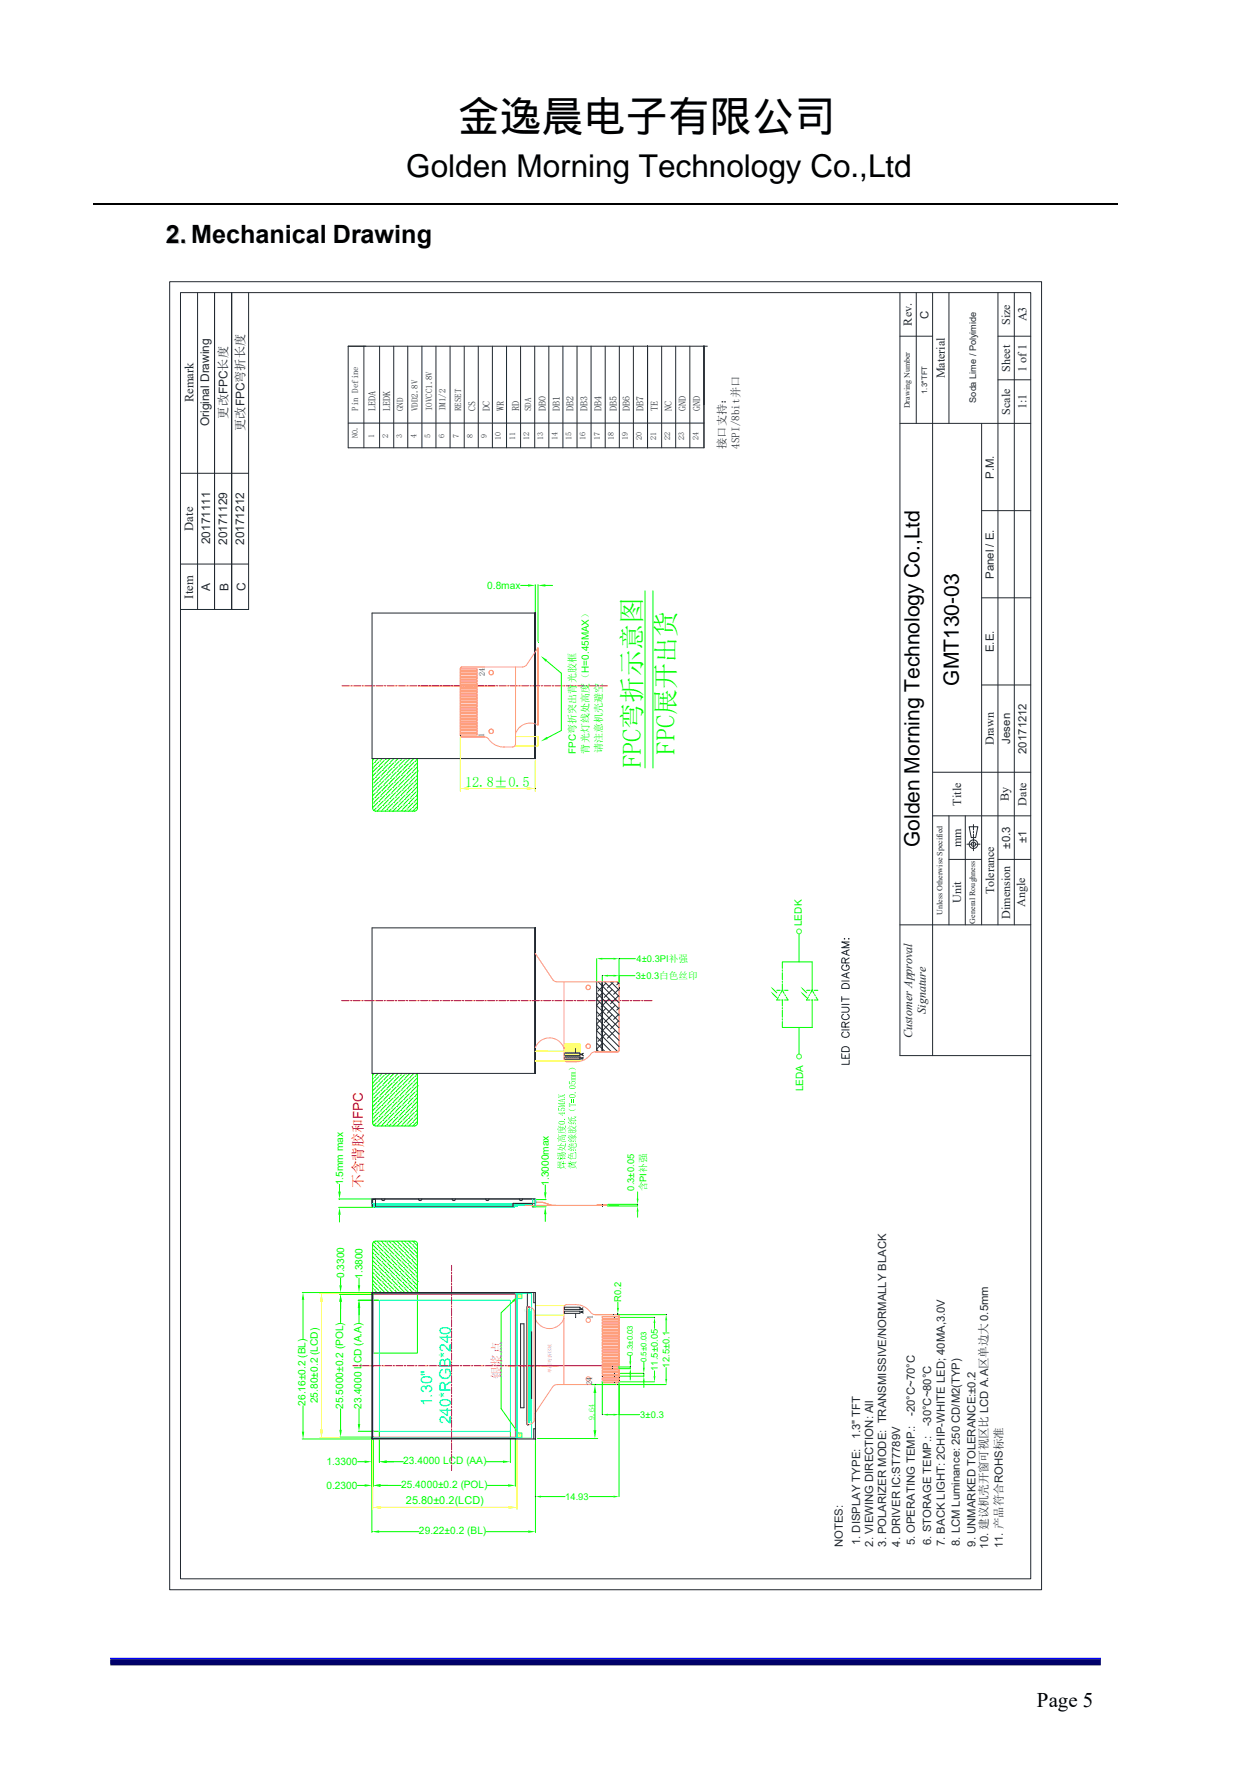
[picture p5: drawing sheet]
<svg xmlns="http://www.w3.org/2000/svg" width="210mm" height="297mm" viewBox="0 0 210 297" stroke-linecap="round" stroke-linejoin="round" font-family="sans-serif">
<defs><g id="words">
<text font-size="7.1" x="77" y="22">金逸晨电子有限公司</text>
<text font-size="5.3" x="68.3" y="29.8">Golden Morning Technology Co.,Ltd</text>
<g font-size="4.4" fill="#0f0">
<text x="107.8" y="129.2" transform="rotate(-90 107.8 129.2)">FPC弯折示意图</text>
<text x="113.5" y="126.9" transform="rotate(-90 113.5 126.9)">FPC展开出货</text>
</g>
<text font-size="4.2" fill="#c0c0c0" x="28.1" y="41.1">2. Mechanical Drawing</text>
<g font-size="3.5">
<text x="161.2" y="115.3" transform="rotate(-90 161.2 115.3)">GMT130-03</text>
<text x="154.6" y="142.4" transform="rotate(-90 154.6 142.4)">Golden Morning Technology Co.,Ltd</text>
<text x="174.3" y="287.1">Page 5</text>
</g>
<g font-size="2.6" fill="#0ff">
<text x="72.7" y="236.5" transform="rotate(-90 72.7 236.5)">1.30&quot;</text>
<text x="75.8" y="239.5" transform="rotate(-90 75.8 239.5)">240*RGB*240</text>
</g>
<text font-size="2.4" fill="#0f0" x="78.2" y="132.4">12.8±0.5</text>
<text font-size="2.3" fill="#f00" x="61" y="199.8" transform="rotate(-90 61 199.8)">不含背胶和FPC</text>
<g font-size="2.1" fill="#212830">
<text x="32.5" y="67.7" transform="rotate(-90 32.5 67.7)">Remark</text>
<text x="38.2" y="70.4" transform="rotate(-90 38.2 70.4)">更改FPC长度</text>
<text x="41.1" y="72.5" transform="rotate(-90 41.1 72.5)">更改FPC弯折长度</text>
<text x="32.5" y="89.2" transform="rotate(-90 32.5 89.2)">Date</text>
<text x="32.5" y="100.7" transform="rotate(-90 32.5 100.7)">Item</text>
</g>
<text font-size="2.1" fill="#f0f" x="84.3" y="231.9" transform="rotate(-90 84.3 231.9)">银浆点</text>
<g font-size="2" fill="#212830">
<text x="153.3" y="54.7" transform="rotate(-90 153.3 54.7)">Rev.</text>
<text x="169.8" y="54.7" transform="rotate(-90 169.8 54.7)">Size</text>
<text x="172.6" y="54.1" transform="rotate(-90 172.6 54.1)">A3</text>
<text x="158.9" y="63.6" transform="rotate(-90 158.9 63.6)">Material</text>
<text x="169.8" y="62.5" transform="rotate(-90 169.8 62.5)">Sheet</text>
<text x="172.6" y="62.6" transform="rotate(-90 172.6 62.6)">1 of 1</text>
<text x="35.2" y="71.7" transform="rotate(-90 35.2 71.7)">Original Drawing</text>
<text x="169.8" y="69.8" transform="rotate(-90 169.8 69.8)">Scale</text>
<text x="172.6" y="68.8" transform="rotate(-90 172.6 68.8)">1:1</text>
<text x="35.4" y="91.5" transform="rotate(-90 35.4 91.5)">20171111</text>
<text x="38.2" y="91.6" transform="rotate(-90 38.2 91.6)">20171129</text>
<text x="41.1" y="91.6" transform="rotate(-90 41.1 91.6)">20171212</text>
<text x="35.4" y="99.3" transform="rotate(-90 35.4 99.3)">A</text>
<text x="38.4" y="99.3" transform="rotate(-90 38.4 99.3)">B</text>
<text x="41.3" y="99.4" transform="rotate(-90 41.3 99.4)">C</text>
<text x="167.1" y="125.3" transform="rotate(-90 167.1 125.3)">Drawn</text>
<text x="161.6" y="135.5" transform="rotate(-90 161.6 135.5)">Title</text>
<text x="169.6" y="134.8" transform="rotate(-90 169.6 134.8)">By</text>
<text x="172.6" y="135.5" transform="rotate(-90 172.6 135.5)">Date</text>
<text x="161.6" y="142.5" transform="rotate(-90 161.6 142.5)">mm</text>
<text x="161.6" y="151.9" transform="rotate(-90 161.6 151.9)">Unit</text>
<text x="167.1" y="150.4" transform="rotate(-90 167.1 150.4)">Tolerance</text>
<text x="169.8" y="154.5" transform="rotate(-90 169.8 154.5)">Dimension</text>
<text x="172.4" y="152.5" transform="rotate(-90 172.4 152.5)">Angle</text>
<text x="155.7" y="170.5" transform="rotate(-90 155.7 170.5)">Signature</text>
<text x="153.4" y="174.6" transform="rotate(-90 153.4 174.6)">Customer Approval</text>
</g>
<g font-size="1.9" fill="#212830">
<text x="156.1" y="53.6" transform="rotate(-90 156.1 53.6)">C</text>
<text x="122.1" y="75.5" transform="rotate(-90 122.1 75.5)">接口支持：</text>
<text x="124.3" y="75.5" transform="rotate(-90 124.3 75.5)">4SPI/8bit并口</text>
<text x="167.1" y="80.5" transform="rotate(-90 167.1 80.5)">P.M.</text>
<text x="167.1" y="97.4" transform="rotate(-90 167.1 97.4)">Panel / E.</text>
<text x="167.1" y="109.7" transform="rotate(-90 167.1 109.7)">E.E.</text>
<text x="169.8" y="125.1" transform="rotate(-90 169.8 125.1)">Jesen</text>
<text x="172.6" y="126.8" transform="rotate(-90 172.6 126.8)">20171212</text>
<text x="169.8" y="142.8" transform="rotate(-90 169.8 142.8)">±0.3</text>
<text x="172.6" y="141.8" transform="rotate(-90 172.6 141.8)">±1</text>
<text x="153.8" y="238.1" transform="rotate(-90 153.8 238.1)">-20°C~70°C</text>
<text x="156.6" y="239.9" transform="rotate(-90 156.6 239.9)">-30°C~80°C</text>
<text x="144.6" y="242.1" transform="rotate(-90 144.6 242.1)">1.3&quot; TFT</text>
<text x="141.7" y="260.2" transform="rotate(-90 141.7 260.2)">NOTES:</text>
<text x="144.6" y="259.8" transform="rotate(-90 144.6 259.8)">1. DISPLAY TYPE:</text>
<text x="146.8" y="260.1" transform="rotate(-90 146.8 260.1)">2. VIEWING DIRECTION: All</text>
<text x="149" y="260.1" transform="rotate(-90 149 260.1)">3. POLARIZER MODE: TRANSMISSIVE/NORMALLY BLACK</text>
<text x="151.4" y="260.1" transform="rotate(-90 151.4 260.1)">4. DRIVER IC:ST7789V</text>
<text x="153.8" y="259.9" transform="rotate(-90 153.8 259.9)">5. OPERATING TEMP.:</text>
<text x="156.6" y="259.8" transform="rotate(-90 156.6 259.8)">6. STORAGE TEMP.:</text>
<text x="158.9" y="260" transform="rotate(-90 158.9 260)">7. BACK LIGHT: 2CHIP-WHITE LED; 40MA,3.0V</text>
<text x="161.4" y="260.1" transform="rotate(-90 161.4 260.1)">8. LCM Luminance: 250 CD/M2(TYP)</text>
<text x="164" y="260.1" transform="rotate(-90 164 260.1)">9. UNMARKED TOLERANCE:±0.2</text>
<text x="166.1" y="260.4" transform="rotate(-90 166.1 260.4)">10. 建议机壳开窗可视区比 LCD A.A区单边大 0.5mm</text>
<text x="168.6" y="260.4" transform="rotate(-90 168.6 260.4)">11. 产品符合ROHS标准</text>
</g>
<text font-size="1.8" fill="#0f0" x="68.2" y="252.9">25.80±0.2(LCD)</text>
<g font-size="1.7" fill="#212830">
<text x="63.2" y="69.1" transform="rotate(-90 63.2 69.1)">LEDA</text>
<text x="65.6" y="69.1" transform="rotate(-90 65.6 69.1)">LEDK</text>
<text x="79.9" y="69.1" transform="rotate(-90 79.9 69.1)">CS</text>
<text x="82.4" y="69" transform="rotate(-90 82.4 69)">DC</text>
<text x="84.7" y="69.1" transform="rotate(-90 84.7 69.1)">WR</text>
<text x="87.3" y="69.1" transform="rotate(-90 87.3 69.1)">RD</text>
<text x="91.8" y="69" transform="rotate(-90 91.8 69)">DB0</text>
<text x="94.2" y="69.1" transform="rotate(-90 94.2 69.1)">DB1</text>
<text x="96.4" y="69.1" transform="rotate(-90 96.4 69.1)">DB2</text>
<text x="98.8" y="69.1" transform="rotate(-90 98.8 69.1)">DB3</text>
<text x="101.1" y="69.1" transform="rotate(-90 101.1 69.1)">DB4</text>
<text x="103.7" y="69.1" transform="rotate(-90 103.7 69.1)">DB5</text>
<text x="105.9" y="69.1" transform="rotate(-90 105.9 69.1)">DB6</text>
<text x="108.2" y="69.1" transform="rotate(-90 108.2 69.1)">DB7</text>
<text x="110.6" y="69.1" transform="rotate(-90 110.6 69.1)">TE</text>
<text x="112.9" y="69.1" transform="rotate(-90 112.9 69.1)">NC</text>
<text x="115.3" y="69.1" transform="rotate(-90 115.3 69.1)">GND</text>
<text x="117.7" y="69.1" transform="rotate(-90 117.7 69.1)">GND</text>
</g>
<g font-size="1.7" fill="#0f0">
<text x="81.9" y="99">0.8max</text>
<text x="96.8" y="126.8" transform="rotate(-90 96.8 126.8)">FPC弯折突出背光胶框</text>
<text x="99" y="126.7" transform="rotate(-90 99 126.7)">背光灯线处高度（H=0.45MAX）</text>
<text x="101.2" y="126.7" transform="rotate(-90 101.2 126.7)">请注意机壳避空</text>
<text x="134.8" y="155.8" transform="rotate(-90 134.8 155.8)">LEDK</text>
<text x="135.1" y="183.6" transform="rotate(-90 135.1 183.6)">LEDA</text>
<text x="57.7" y="199.3" transform="rotate(-90 57.7 199.3)">1.5mm max</text>
<text x="92.3" y="199.4" transform="rotate(-90 92.3 199.4)">1.3000max</text>
<text x="57.9" y="215" transform="rotate(-90 57.9 215)">0.3300</text>
<text x="61" y="215.1" transform="rotate(-90 61 215.1)">1.3800</text>
<text x="51.3" y="236.4" transform="rotate(-90 51.3 236.4)">26.16±0.2 (BL)</text>
<text x="53.5" y="236" transform="rotate(-90 53.5 236)">25.80±0.2 (LCD)</text>
<text x="57.7" y="236.9" transform="rotate(-90 57.7 236.9)">25.5000±0.2 (POL)</text>
<text x="60.8" y="236.9" transform="rotate(-90 60.8 236.9)">23.4000 LCD (A.A)</text>
<text x="54.9" y="246.4">1.3300</text>
<text x="54.9" y="250.4">0.2300</text>
<text x="67.4" y="250.3">25.4000±0.2 (POL)</text>
<text x="67.8" y="246.2">23.4000 LCD (AA)</text>
<text x="70.4" y="258">29.22±0.2 (BL)</text>
</g>
<g font-size="1.6" fill="#0f0">
<text x="107" y="161.8">4±0.3PI补强</text>
<text x="106.9" y="164.7">3±0.3白色丝印</text>
<text x="106.6" y="200.2" transform="rotate(-90 106.6 200.2)">0.3±0.05</text>
<text x="108.7" y="200.3" transform="rotate(-90 108.7 200.3)">含PI补强</text>
<text x="104.4" y="218.9" transform="rotate(-90 104.4 218.9)">R0.2</text>
<text x="110.6" y="230.5" transform="rotate(-90 110.6 230.5)">11.5±0.05</text>
<text x="112.6" y="230" transform="rotate(-90 112.6 230)">12.5±0.1</text>
<text x="107.7" y="238.5">3±0.3</text>
<text x="95" y="252.3">14.93</text>
</g>
<g font-size="1.5" fill="#212830">
<text x="60.2" y="69.1" transform="rotate(-90 60.2 69.1)">Pin Define</text>
<text x="67.8" y="69.1" transform="rotate(-90 67.8 69.1)">GND</text>
<text x="70.2" y="69.1" transform="rotate(-90 70.2 69.1)">VDD2.8V</text>
<text x="72.7" y="69.1" transform="rotate(-90 72.7 69.1)">IOVCC1.8V</text>
<text x="74.9" y="69.1" transform="rotate(-90 74.9 69.1)">IM1/2</text>
<text x="77.6" y="69.1" transform="rotate(-90 77.6 69.1)">RESET</text>
<text x="89.3" y="69.1" transform="rotate(-90 89.3 69.1)">SDA</text>
<text x="164.1" y="67.8" transform="rotate(-90 164.1 67.8)">Soda Lime / Polyimide</text>
</g>
<g font-size="1.4" fill="#212830">
<text x="153" y="68.7" transform="rotate(-90 153 68.7)">Drawing Number</text>
<text x="60.2" y="73.6" transform="rotate(-90 60.2 73.6)">N0.</text>
<text x="62.9" y="73.6" transform="rotate(-90 62.9 73.6)">1</text>
<text x="65.3" y="73.6" transform="rotate(-90 65.3 73.6)">2</text>
<text x="67.6" y="73.6" transform="rotate(-90 67.6 73.6)">3</text>
<text x="70" y="73.6" transform="rotate(-90 70 73.6)">4</text>
<text x="72.4" y="73.6" transform="rotate(-90 72.4 73.6)">5</text>
<text x="74.8" y="73.6" transform="rotate(-90 74.8 73.6)">6</text>
<text x="77.1" y="73.6" transform="rotate(-90 77.1 73.6)">7</text>
<text x="79.5" y="73.6" transform="rotate(-90 79.5 73.6)">8</text>
<text x="81.9" y="73.6" transform="rotate(-90 81.9 73.6)">9</text>
<text x="84.2" y="74" transform="rotate(-90 84.2 74)">10</text>
<text x="86.6" y="74" transform="rotate(-90 86.6 74)">11</text>
<text x="89" y="74" transform="rotate(-90 89 74)">12</text>
<text x="91.3" y="74" transform="rotate(-90 91.3 74)">13</text>
<text x="93.7" y="74" transform="rotate(-90 93.7 74)">14</text>
<text x="96.1" y="74" transform="rotate(-90 96.1 74)">15</text>
<text x="98.5" y="74" transform="rotate(-90 98.5 74)">16</text>
<text x="100.8" y="74" transform="rotate(-90 100.8 74)">17</text>
<text x="103.2" y="74" transform="rotate(-90 103.2 74)">18</text>
<text x="105.6" y="74" transform="rotate(-90 105.6 74)">19</text>
<text x="107.9" y="74" transform="rotate(-90 107.9 74)">20</text>
<text x="110.3" y="74" transform="rotate(-90 110.3 74)">21</text>
<text x="112.7" y="74" transform="rotate(-90 112.7 74)">22</text>
<text x="115.1" y="74" transform="rotate(-90 115.1 74)">23</text>
<text x="117.4" y="74" transform="rotate(-90 117.4 74)">24</text>
<text x="158.5" y="153.9" transform="rotate(-90 158.5 153.9)">Unless Otherwise Specified</text>
<text x="164" y="155.3" transform="rotate(-90 164 155.3)">General Roughness</text>
</g>
<g font-size="1.3" fill="#212830">
<text x="155.9" y="66.2" transform="rotate(-90 155.9 66.2)">1.3''TFT</text>
<text x="81.5" y="113.6" transform="rotate(-90 81.5 113.6)">24</text>
<text x="81.4" y="123.9" transform="rotate(-90 81.4 123.9)">1</text>
<text x="99.7" y="221.8" transform="rotate(-90 99.7 221.8)">1</text>
<text x="99.6" y="232.9" transform="rotate(-90 99.6 232.9)">24</text>
</g>
<g font-size="1.3" fill="#0f0">
<text x="106.4" y="228" transform="rotate(-90 106.4 228)">0.3±0.03</text>
<text x="108.7" y="229.1" transform="rotate(-90 108.7 229.1)">0.5±0.03</text>
<text x="100" y="238.8" transform="rotate(-90 100 238.8)">9.64</text>
</g>
<text font-size=".8" fill="#f0f" x="92.7" y="230.8" transform="rotate(-90 92.7 230.8)">单面弯折区域</text>
<g font-size=".3" fill="#0ff">
<text x="88.4" y="220.6" transform="rotate(-90 88.4 220.6)">134</text>
<text x="88.4" y="238.9" transform="rotate(-90 88.4 238.9)">1</text>
<text x="87.5" y="241.5" transform="rotate(-90 87.5 241.5)">Ag</text>
</g>
</g></defs>
<path d="M18.5 279.4h166.6" fill="none" stroke="#00006b" stroke-width=".8" stroke-linecap="butt"/>
<path d="M18.5 280h166.6" fill="none" stroke="#005" stroke-width=".25"/>
<path d="M18.5 278.9h166.6" fill="none" stroke="#00f" stroke-width=".25"/>
<path d="M15.7 34.2h172.3" fill="none" stroke="#000" stroke-width=".25"/>
<g fill="none" stroke="#212830" stroke-width=".17">
<path d="M28.5 47.4h146.6v220h-146.6zM30.3 49.2h143v216.3h-143zM33.2 49.2v53.3M36.1 49.2v53.3M151.3 49.2v128.3h22M151.3 56.5h5.5M154.1 49.2v22M156.8 49.2v128.3M159.6 49.2v22M167.8 49.2v106.3M167.8 56.5h5.5M170.5 49.2v106.3"/>
<path d="M30.3 79.6h11.5M151.3 71.2h22M165 71.2v84.3M167.8 63.9h5.5M30.3 94.9h11.5M165 85.9h8.3M30.3 102.5h11.5M165 100.5h8.3M165 115.2h8.3M156.8 137.2h16.5M156.8 129.9h16.5M159.6 137.2v18.3"/>
<path d="M162.3 137.2v18.3M162.9 139h1.5l-.4 1.9h-.7zM163.7 138.7v.9M163.7 139.8v.3M141.9 157.9h.1zM142.4 159.9v.6M142.7 157.9h.1zM142.8 159.7l-1.3 .5 1.3 .5M142.8 158.4h-1.3l1.3 .5-1.3 .5h1.3M151.3 155.5h22M159.6 144.5h5.4M162.6 142h.7"/>
<path d="M163.5 142h.3M163.7 140.3v1.2M163.7 141.7v.2M163.7 142.2v.9M164 142h.8M167.8 144.5h5.5M141.5 177.2v.8h1.3v-.8M141.5 169.4h.9l.4 .4-.2 .4h-1.1M141.5 173.2h1.3M141.5 168.9h1.3M141.5 168h1.3M141.5 167.6v.8"/>
<path d="M141.5 165h1.3M141.6 176.2a.7 .7 0 0 1 1.2 .2v.5h-1.3zM141.7 165.5l.3-.1 .6 .1 .2 .3v.4h-1.3v-.4zM141.8 173.6a.46 .46 0 0 0-.3 .5 .46 .46 0 0 0 .5 .4h.3a.46 .46 0 0 0 .5-.4 .46 .46 0 0 0-.3-.5M141.8 170.6a.46 .46 0 0 0-.3 .5 .46 .46 0 0 0 .5 .4h.3a.46 .46 0 0 0 .5-.4 .46 .46 0 0 0-.3-.5M141.8 162.3a.46 .46 0 0 0-.3 .5 .46 .46 0 0 0 .5 .4h.3a.45 .45 0 0 0 .5-.5 .45 .45 0 0 0-.5-.4v.3M142.1 172.7l-.1-.7-.2-.1-.3 .3v.5h1.3M142.1 161.9l-.1-.7-.2-.1-.3 .3v.5h1.3M142.1 177.5v.5M142.4 163.7v.6M142.8 178.3v.7h-1.3M142.8 163.5l-1.3 .5 1.3 .5"/>
<path d="M142.8 171.9l-.7 .4M142.8 161.1l-.7 .4"/>
<circle cx="163.7" cy="142" r=".36"/>
<circle cx="163.7" cy="142" r=".72"/>
</g>
<g fill="none" stroke="#0f0" stroke-width=".17">
<path d="M108.5 99.4v29.7M109.8 99.4v29.8M62.6 213.3h.1M62.6 212l.7 .7M62.6 211.3l.5 .5M62.6 209.2v18.4h7.6v-18.5l-.3-.3-.2-.1h-6.6l-.3 .2-.1 .3M62.6 217.3l.3 .2M62.6 216.6l.2 .2M62.6 215.3l.8 .8M62.6 214.6l.6 .6M62.6 214l.3 .3M62.6 210.6l.2 .3"/>
<path d="M62.7 216h.1M62.7 209.3l.8 .9M62.8 210.1h.1M62.8 212.8l.8 .8M62.8 208.8l.5 .5M62.8 213.5h.1M62.8 216.2l.9 .8M62.9 216.9h.1M62.9 210.3l.9 .8M63 211h.1M63 213.7l.9 .8M63.1 214.4h.1"/>
<path d="M63.1 217.1l.5 .4M63.2 211.2l.8 .8M63.3 211.9h.1M63.3 214.6l.8 .8M63.3 215.3h.1M63.4 208.7l.8 .8M63.4 209.4h.1M63.4 212.1l.9 .8M63.5 212.9h.1M63.5 215.5l.8 .8M63.6 216.3h.1M63.6 209.6l.8 .8"/>
<path d="M63.7 210.4h.1M63.7 213l.8 .9M63.8 213.8h.1M63.8 216.4l.8 .8M63.9 217.2h.1M63.9 210.5l.8 .9M63.9 211.3h.1M63.9 213.9l.9 .9M64 214.7h.1M64 217.3l.2 .2M64.1 208.8h.1M64.1 211.4l.8 .9"/>
<path d="M64.2 212.2h.1M64.2 214.8l.8 .9M64.3 215.6h.1M64.3 208.9l.8 .9M64.3 209.7h.1M64.3 212.4l.9 .8M64.4 213.1h.1M64.4 215.8l.9 .8M64.5 216.5h.1M64.5 209.9l.8 .8M64.6 210.6h.1M64.6 213.3l.8 .8"/>
<path d="M64.7 214h.1M64.7 216.7l.8 .8M64.7 208.7l.2 .2M64.8 217.4h.1M64.8 210.8l.8 .8M64.8 211.5h.1M64.9 214.2l.8 .8M64.9 214.9h.1M65 211.7l.8 .8M65 209h.1M65.1 212.4h.1M65.1 215.1l.8 .8"/>
<path d="M65.2 215.8h.1M65.2 209.2l.8 .8M65.3 209.9h.1M65.3 212.6l.8 .8M65.3 213.3h.1M65.3 216l.9 .8M65.4 208.7l.4 .4M65.4 216.8h.1M65.4 210.1l.9 .8M65.5 213.5l.8 .8M65.5 210.9h.1M65.6 214.3h.1"/>
<path d="M65.6 216.9l.6 .6M65.7 211l.8 .8M65.8 211.8h.1M65.8 214.4l.8 .9M65.8 215.2h.1M65.9 211.9l.9 .9M65.9 209.3h.1M66 212.7h.1M66 215.3l.8 .9M66.1 208.7l.6 .6M66.1 216.1h.1M66.1 209.4l.8 .9"/>
<path d="M66.2 210.2h.1M66.2 212.9l.8 .8M66.3 213.6h.1M66.3 216.3l.8 .8M66.4 217h.1M66.4 210.4l.8 .8M66.4 211.1h.1M66.4 213.8l.9 .8M66.5 214.5h.1M66.5 217.2l.4 .3M66.6 211.3l.8 .8M66.7 212h.1"/>
<path d="M66.7 214.7l.8 .8M66.8 208.8l.8 .8M66.8 215.4h.1M66.8 209.5h.1M66.8 212.2l.9 .8M66.9 212.9h.1M66.9 215.6l.9 .8M67 216.3h.1M67 209.7l.8 .8M67.1 210.4h.1M67.1 213.1l.8 .8M67.2 213.8h.1"/>
<path d="M67.2 216.5l.8 .8M67.3 217.2h.1M67.3 210.6l.8 .8M67.3 211.4h.1M67.3 214l.9 .8M67.4 214.8h.1M67.4 217.4l.2 .1M67.5 208.9h.1M67.5 211.5l.8 .9M67.6 212.3h.1M67.6 214.9l.8 .9M67.7 215.7h.1"/>
<path d="M67.7 209l.8 .9M67.8 209.8h.1M67.8 212.4l.8 .9M67.8 213.2h.1M67.8 215.8l.9 .9M67.9 216.6h.1M67.9 209.9l.9 .9M68 210.7h.1M68 213.3l.8 .9M68.1 208.7l.2 .2M68.1 214.1h.1M68.1 216.8l.8 .7"/>
<path d="M68.2 217.5h.1M68.2 210.8l.8 .9M68.3 214.3l.8 .8M68.3 211.6h.1M68.3 215h.1M68.4 209.1h.1M68.4 211.8l.9 .8M68.5 212.5h.1M68.5 215.2l.8 .8M68.6 215.9h.1M68.6 209.3l.8 .8M68.7 210h.1"/>
<path d="M68.7 212.7l.8 .8M68.7 208.7l.5 .5M68.8 213.4h.1M68.8 216.1l.8 .8M68.8 216.8h.1M68.8 210.2l.9 .8M68.9 210.9h.1M68.9 213.6l.8 .8M69 214.3h.1M69 217l.5 .5M69.1 211.1l.8 .8M69.2 211.8h.1"/>
<path d="M69.2 214.5l.8 .9M69.3 215.3h.1M69.3 209.3h.1M69.3 212l.9 .8M69.4 208.7l.7 .7M69.4 212.8h.1M69.4 215.4l.8 .8M69.5 216.2h.1M69.5 209.5l.7 .7M69.6 210.3h.1M69.6 212.9l.6 .6M69.7 213.7h.1"/>
<path d="M69.7 216.3l.5 .5M69.7 217.1h.1M69.7 210.4l.5 .4M69.8 211.2h.1M69.8 213.9l.4 .3M69.9 214.6h.1M69.9 217.2l.3 .3M70 211.4l.2 .1M70.1 212.1h.1M70.1 214.8h.1M70.2 215.5h.1"/>
</g>
<g fill="#0f0">
<path d="M94.6 191.6v.1z"/>
<path d="M94.5 191.9l-.1 .1z"/>
<path d="M94.8 195.7h.4z" fill-rule="evenodd"/>
<path d="M94.6 195.3l.2-.1-.1 .9z" fill-rule="evenodd"/>
<path d="M94.7 196.2l.2-.1-.3 .2z" fill-rule="evenodd"/>
<path d="M94.5 195.7h.2z" fill-rule="evenodd"/>
<path d="M94.4 195.4l.1-.1v.8z" fill-rule="evenodd"/>
<path d="M94.1 196.4l.3 .2z" fill-rule="evenodd"/>
<path d="M94.1 195.5v.4h.1l.1-.4 .1 .5h-.3z" fill-rule="evenodd"/>
<path d="M94.1 196l.2 .3h.5l.4 .3-.9-.3-.3-.2z" fill-rule="evenodd"/>
<path d="M93.8 195.4h.5l-.1 .5v-.4h-.1v.5l-.1-.5h-.2z" fill-rule="evenodd"/>
<path d="M93.8 195.4v.5l.3 .1h-.4z" fill-rule="evenodd"/>
<path d="M93.8 195.4v.5z" fill-rule="evenodd"/>
<path d="M93.8 196.2l.5 .1-.6 .1z" fill-rule="evenodd"/>
<path d="M95 193.9l.2 .2-.2 .1z" fill-rule="evenodd"/>
<path d="M94.8 194.6l.1 .2z" fill-rule="evenodd"/>
<path d="M94.5 194.8l.5-.1 .1 .1-.1 .1z" fill-rule="evenodd"/>
<path d="M94.5 193.9v.1a.88 .88 0 0 1 .6 .6l-.6-.5z" fill-rule="evenodd"/>
<path d="M94.5 194.1l.4 .5-.4-.3z" fill-rule="evenodd"/>
<path d="M94.5 194.3l.2 .3-.2-.2z" fill-rule="evenodd"/>
<path d="M94.4 194.6l.1-.1v.6z" fill-rule="evenodd"/>
<path d="M94.4 193.8v.5z" fill-rule="evenodd"/>
<path d="M94.3 194.8l.2 .1z" fill-rule="evenodd"/>
<path d="M94.4 193.8l.6 .1v.1l-.5-.1v.5l-.3-.1 .1-.1 .1 .1z" fill-rule="evenodd"/>
<path d="M94.1 194.7l.2-.1-.1 .4z" fill-rule="evenodd"/>
<path d="M94 194v.4h.2v-.4l.1 .4h-.3z" fill-rule="evenodd"/>
<path d="M93.9 194.6l.1-.1v.4l.2 .1 .1-.4v.4l.1 .1-.4-.1z" fill-rule="evenodd"/>
<path d="M93.8 193.9h.5l-.1 .5v-.4h-.2v.4v-.4h-.2z" fill-rule="evenodd"/>
<path d="M93.8 193.9v.5h.2h-.3z" fill-rule="evenodd"/>
<path d="M93.8 193.9v.5z" fill-rule="evenodd"/>
<path d="M93.8 194.7l.2 .3-.3-.1z" fill-rule="evenodd"/>
<path d="M95 192.2a.62 .62 0 0 1-.2 .9l.1-.2z" fill-rule="evenodd"/>
<path d="M94.3 193.3h.1a.4 .4 0 0 1 .5-.1 .4 .4 0 0 1 .2 .4l-.3-.4z" fill-rule="evenodd"/>
<path d="M94.3 192.4l.2-.1-.4 .4z" fill-rule="evenodd"/>
<path d="M94.1 192.9l.6 .2v.1l-.6-.2z" fill-rule="evenodd"/>
<path d="M94 192.9h.1v.4z" fill-rule="evenodd"/>
<path d="M93.8 193.2l.3 .1v-.4v.4l.6 .3-1-.3z" fill-rule="evenodd"/>
<path d="M93.8 192.6l1.1 .1h-1.2z" fill-rule="evenodd"/>
<path d="M95.1 191l-.1 .2z" fill-rule="evenodd"/>
<path d="M94.6 191.2h.4l-.1 .4v-.3h-.2z" fill-rule="evenodd"/>
<path d="M94.6 191.2l.1 .4h.2v-.3v.3l.1 .1h-.4z" fill-rule="evenodd"/>
<path d="M94.5 190.8l.7 .2-.1 .2-.1-.2h-.5z" fill-rule="evenodd"/>
<path d="M94.4 190.9l.1-.1v1.1l.7 .1h-.7z" fill-rule="evenodd"/>
<path d="M94.3 191.1l.1 .1z" fill-rule="evenodd"/>
<path d="M94.1 191.1h.2v.6v-.5h-.2z" fill-rule="evenodd"/>
<path d="M94.1 191.1v.6h.2v-.6l.1 .7h-.4z" fill-rule="evenodd"/>
<path d="M94 191.1h.1v.6z" fill-rule="evenodd"/>
<path d="M93.8 190.8h.1v1.3z" fill-rule="evenodd"/>
<path d="M93.7 191.4h.2l-.2 .2z" fill-rule="evenodd"/>
<path d="M95 189.8l.2 .6z" fill-rule="evenodd"/>
<path d="M94.6 189.6v.5l.3-.3 .2-.5 .1 .1-.3 .5-.3 .2z" fill-rule="evenodd"/>
<path d="M94.6 189.5l.3 .3-.3-.2z" fill-rule="evenodd"/>
<path d="M94.5 189.6l.1-.1v.7z" fill-rule="evenodd"/>
<path d="M94.4 189.7l.1 .4h-.3l.2-.1z" fill-rule="evenodd"/>
<path d="M94.2 189.6l.3 .1-.1 .3v-.3z" fill-rule="evenodd"/>
<path d="M94.1 189.4l.1-.1v1.1z" fill-rule="evenodd"/>
<path d="M94 189.6l.2 .1h-.2z" fill-rule="evenodd"/>
<path d="M94 190l.2 .1h-.3z" fill-rule="evenodd"/>
<path d="M93.9 189.3v1.1h.9l.4 .2-.5-.1h-.9z" fill-rule="evenodd"/>
<path d="M93.8 189.4l.1-.1v1.1z" fill-rule="evenodd"/>
<path d="M93.7 189.8l.2 .1-.2 .1z" fill-rule="evenodd"/>
<path d="M93.9 188.7a.74 .74 0 0 1 1.1 .1v.1a.63 .63 0 0 0-1.1-.1z" fill-rule="evenodd"/>
<path d="M93.9 188.7a.61 .61 0 0 0 .9 .2l.2-.1a.62 .62 0 0 1-1.1 0z" fill-rule="evenodd"/>
<path d="M94.9 188.2h.1v.1h-.1z" fill-rule="evenodd"/>
<path d="M93.9 187.2l.7 .4v-.6l.1 .2 .2-.1 .1-.1v.4l-.1-.1h-.2l-.1 .4z" fill-rule="evenodd"/>
<path d="M93.9 187.2h.7v.1z" fill-rule="evenodd"/>
<path d="M94.7 186.7l.2 .1 .1-.2-.2 .3z" fill-rule="evenodd"/>
<path d="M94.3 186.4a.37 .37 0 0 1 .5-.1 .37 .37 0 0 1 .2 .4 .33 .33 0 0 0-.3-.3 .33 .33 0 0 0-.4 .2z" fill-rule="evenodd"/>
<path d="M94.3 186.4l.2 .4-.2-.1z" fill-rule="evenodd"/>
<path d="M93.9 186.3h.1v.5h.5h-.6z" fill-rule="evenodd"/>
<path d="M94 185.6l1-.1v.2z" fill-rule="evenodd"/>
<path d="M94 186.1l1-.1v.2z" fill-rule="evenodd"/>
<path d="M93.9 186l1.1-.1-1.1 .3z" fill-rule="evenodd"/>
<path d="M93.9 185.5l.2 .2 .9 .2-1.1-.2z" fill-rule="evenodd"/>
<path d="M93.9 185.1l.6 .1 .1-.2v.2h.4v.2z" fill-rule="evenodd"/>
<path d="M93.9 185l1.1-.3v.3h-.4l-.1 .2v-.2l-.6 .1z" fill-rule="evenodd"/>
<path d="M94.5 184.4l.4 .1 .1-.1v.3z" fill-rule="evenodd"/>
<path d="M93.9 184.4l.1 .1 1-.5v.3l-.1-.1-1 .5z" fill-rule="evenodd"/>
<path d="M93.9 184l.5 .3-.4-.1-.1 .1z" fill-rule="evenodd"/>
</g>
<g fill="none" stroke="#0f0" stroke-width=".17">
<path d="M62.6 180.5v8.4M62.7 188.9l.1 .3 .3 .1 6.6 .1 .3-.2 .2-.3M62.7 182.1h.1M62.7 184.8h-.1M62.8 188h.1M62.8 181.3l-.2 .2M62.8 187.3l-.2 .2M62.9 184.6h.1M62.9 180.6l-.3 .2M62.9 181.2h.1M62.9 183.8l-.3 .3M63 187.1h.1"/>
<path d="M63.1 183.7h.1M63.1 186.3l-.5 .5M63.2 182.9l-.6 .6M63.3 186.2h.1M63.3 188.8l-.5 .5M63.3 182.8h.1M63.4 185.4l-.8 .7M63.4 188.7h.1M63.4 182l-.8 .8M63.5 187.9l-.8 .9M63.5 185.2h.1M63.6 180.6l-.5 .4"/>
<path d="M63.6 181.8h.1M63.6 184.5l-.8 .8M63.7 187.8h.1M63.7 181.1l-.9 .8M63.8 187l-.9 .8M63.8 184.3h.1M63.9 180.9h.1M63.9 183.6l-.9 .8M63.9 186.8h.1M64 183.4h.1M64 186.1l-.8 .8M64.1 189.3h.1"/>
<path d="M64.1 182.7l-.8 .8M64.2 185.9h.1M64.2 188.6l-.8 .8M64.2 180.6l-.2 .2M64.3 182.5h.1M64.3 185.2l-.9 .8M64.3 188.4h.1M64.3 181.8l-.8 .8M64.4 187.7l-.8 .8M64.4 185h.1M64.5 181.6h.1M64.5 184.3l-.8 .8"/>
<path d="M64.6 187.5h.1M64.6 180.8l-.8 .9M64.7 184.1h.1M64.7 186.8l-.8 .8M64.8 180.7h.1M64.8 183.3l-.9 .9M64.8 186.6h.1M64.9 189.3l-.2 .1M64.9 183.2h.1M64.9 185.8l-.8 .9M65 189.1h.1M65 182.4l-.8 .9"/>
<path d="M65.1 185.7h.1M65.1 188.3l-.8 .9M65.2 184.9l-.9 .9M65.2 182.3h.1M65.3 188.2h.1M65.3 181.5l-.9 .8M65.3 184.8h.1M65.3 187.4l-.8 .9M65.4 181.3h.1M65.4 184l-.8 .8M65.5 180.6l-.8 .8M65.5 187.3h.1"/>
<path d="M65.6 183.8h.1M65.6 186.5l-.8 .8M65.7 183.1l-.8 .8M65.8 186.3h.1M65.8 189l-.4 .4M65.8 185.6l-.8 .8M65.9 182.9h.1M65.9 188.8h.1M65.9 182.2l-.8 .8M66 185.4h.1M66 188.1l-.8 .8M66.1 184.7l-.8 .8"/>
<path d="M66.1 182h.1M66.2 187.9h.1M66.2 181.3l-.9 .8M66.2 180.6l-.6 .6M66.3 184.5h.1M66.3 187.2l-.9 .8M66.4 181.1h.1M66.4 183.7l-.9 .9M66.4 187h.1M66.5 183.6h.1M66.5 186.3l-.8 .8M66.6 182.8l-.8 .9"/>
<path d="M66.7 186.1h.1M66.7 188.7l-.6 .7M66.8 185.4l-.9 .8M66.8 182.7h.1M66.8 188.6h.1M66.8 181.9l-.8 .9M66.9 180.6l-.4 .3M66.9 185.2h.1M66.9 187.8l-.8 .9M67 181.8h.1M67 184.4l-.8 .9M67.1 187.7h.1"/>
<path d="M67.1 181l-.8 .8M67.2 184.3h.1M67.2 186.9l-.8 .9M67.3 180.8h.1M67.3 183.5l-.9 .8M67.3 186.8h.1M67.4 183.3h.1M67.4 186l-.8 .8M67.5 189.3h.1M67.5 182.6l-.8 .8M67.6 180.6l-.2 .1M67.6 185.8h.1"/>
<path d="M67.6 188.5l-.8 .8M67.7 182.4h.1M67.7 185.1l-.9 .8M67.8 188.3h.1M67.8 181.7l-.9 .8M67.8 184.9h.1M67.8 187.6l-.8 .8M67.9 181.5h.1M67.9 184.2l-.8 .8M68 187.4h.1M68 180.8l-.8 .8M68.1 184h.1"/>
<path d="M68.1 186.7l-.8 .8M68.2 180.6h.1M68.2 183.3l-.9 .8M68.3 189.2l-.2 .2M68.3 186.5h.1M68.3 183.1h.1M68.3 185.8l-.8 .8M68.4 189h.1M68.4 182.3l-.8 .9M68.5 185.6h.1M68.5 188.3l-.8 .8M68.6 182.2h.1"/>
<path d="M68.6 184.8l-.8 .9M68.7 188.1h.1M68.7 181.4l-.9 .9M68.8 184.7h.1M68.8 187.3l-.9 .9M68.8 181.3h.1M68.8 183.9l-.8 .9M68.9 180.6l-.8 .7M68.9 187.2h.1M69 183.8h.1M69 186.4l-.8 .9M69.1 183l-.8 .9"/>
<path d="M69.2 186.2h.1M69.2 188.9l-.5 .5M69.3 182.9h.1M69.3 185.5l-.9 .8M69.3 188.8h.1M69.3 182.1l-.8 .8M69.4 185.3h.1M69.4 188l-.8 .8M69.5 181.9h.1M69.5 184.6l-.8 .8M69.5 180.6l-.5 .5M69.6 187.8h.1"/>
<path d="M69.6 181.2l-.8 .8M69.7 184.4h.1M69.7 187.1l-.9 .8M69.7 181h.1M69.7 183.7l-.8 .8M69.8 186.9h.1M69.9 183.5h.1M69.9 186.2l-.8 .8M70 182.8l-.8 .8M70.1 186h.1M70.1 188.7l-.7 .7M70.2 182.6h.1"/>
<path d="M70.2 185.3l-.9 .8M70.2 187.9l-.7 .7M70.2 187.3l-.5 .4M70.2 186.6l-.2 .2M70.2 184.6l-.6 .6M70.2 183.9l-.4 .4M70.2 183.3h-.1M70.2 181.9l-.8 .8M70.2 181.3l-.5 .5M70.2 180.6l-.3 .2"/>
</g>
<path d="M70.2 180.5v8.4M91.7 199.3v1.2M89.7 203h2.1M89.7 201.7h2.1M91.7 204.2v1.2" fill="none" stroke="#0f0" stroke-width=".17"/>
<path d="M62.6 156h27.4v24.5h-27.4zM62.6 201.7v.7h26.9v.6h.5v-1.3" fill="none" stroke="#212830" stroke-width=".17"/>
<g fill="#0f0">
<path d="M91.7 203l.2 1.2h-.4z"/>
<path d="M91.5 200.5h.4l-.2 1.2z"/>
</g>
<path d="M60.2 218.7h3.4M60.4 219.9v2.6M60.4 236.9v2.6M60.2 240.7h3.4" fill="none" stroke="#0f0" stroke-width=".17"/>
<g fill="#0f0">
<path d="M60.2 239.5h.4l-.2 1.2z"/>
<path d="M60.4 218.7l.2 1.2h-.4z"/>
</g>
<path d="M50.8 217.4h11.6M51 218.6v6.5M51 236.4v4.4M50.8 242h11.6" fill="none" stroke="#0f0" stroke-width=".17"/>
<g fill="#0f0">
<path d="M50.7 240.8h.5l-.2 1.2z"/>
<path d="M51 217.4l.2 1.2h-.5z"/>
</g>
<path d="M63.8 240.8v5.2M65 245.8h2.8M81.8 245.8h2.8M85.8 240.8v5.2" fill="none" stroke="#0f0" stroke-width=".17"/>
<g fill="#0f0">
<path d="M63.8 245.8l1.2-.2v.4z"/>
<path d="M84.6 245.6l1.2 .2-1.2 .2z"/>
</g>
<path d="M62.5 241.8v15.9M63.8 257.6h6.7M81.7 257.6h7.1M90 242.1v15.6" fill="none" stroke="#0f0" stroke-width=".17"/>
<g fill="#0f0">
<path d="M88.8 257.4l1.2 .2-1.2 .2z"/>
<path d="M62.5 257.6l1.3-.2v.4z"/>
</g>
<path d="M62.6 202.7h26.8v-.1h-26.8v.3h24.3M62.8 202.6v-.2h23.7v.2M62.8 202.9v.2h23.7v-.2" fill="none" stroke="#0ff" stroke-width=".17"/>
<path d="M57.1 199.2v1.2M56.9 203.1h5.8M56.9 201.6h5.5M57.1 204.3v1.2" fill="none" stroke="#0f0" stroke-width=".17"/>
<g fill="#0f0">
<path d="M57.1 203.1l.2 1.2h-.4z"/>
<path d="M56.9 200.4h.4l-.2 1.2z"/>
</g>
<path d="M88.7 219.8v19.8h.1" fill="none" stroke="#ff7f00" stroke-width=".17"/>
<path d="M86.9 202.7v.2" fill="none" stroke="#0ff" stroke-width=".17"/>
<path d="M88.2 202.7h15.9" fill="none" stroke="#ff7f00" stroke-width=".19"/>
<path d="M60.2 218.7h3.4M60.2 217.4h2.2M60.4 214.9v1.3M60.4 219.9v1.2" fill="none" stroke="#0f0" stroke-width=".17"/>
<g fill="#0f0">
<path d="M60.4 218.7l.2 1.2h-.4z"/>
<path d="M60.2 216.2h.4l-.2 1.2z"/>
</g>
<path d="M60.1 245.8h1.2M62.5 241.8v4.2M63.8 240.8v5.2M65 245.8h1.2" fill="none" stroke="#0f0" stroke-width=".17"/>
<g fill="#0f0">
<path d="M63.8 245.8l1.2-.2v.4z"/>
<path d="M61.3 245.6l1.2 .2-1.2 .2z"/>
</g>
<path d="M62.7 217.7h23.9v24h-23.9z" fill="none" stroke="#f0f" stroke-width=".17"/>
<path d="M57.1 217.7h5.5M57.3 218.9v3.5M57.3 236.9v3.6M57.1 241.7h5.5" fill="none" stroke="#0f0" stroke-width=".17"/>
<g fill="#0f0">
<path d="M57.1 240.5h.4l-.2 1.2z"/>
<path d="M57.3 217.7l.2 1.2h-.4z"/>
</g>
<path d="M62.7 241.8v8.2M64 249.8h3.4M82 249.8h3.4M86.6 241.8v8.2" fill="none" stroke="#0f0" stroke-width=".17"/>
<g fill="#0f0">
<path d="M62.7 249.8l1.3-.2v.4z"/>
<path d="M85.4 249.6l1.2 .2-1.2 .2z"/>
</g>
<path d="M57.1 217.7h5.5M57.1 217.4h5.3M57.3 214.9v1.3M57.3 218.9v1.2" fill="none" stroke="#0f0" stroke-width=".17"/>
<g fill="#0f0">
<path d="M57.3 217.7l.2 1.2h-.4z"/>
<path d="M57.1 216.2h.4l-.2 1.2z"/>
</g>
<path d="M60.1 249.8h1.2M62.5 241.8v8.2M62.7 241.8v8.2M64 249.8h1.2" fill="none" stroke="#0f0" stroke-width=".17"/>
<g fill="#0f0">
<path d="M62.7 249.8l1.3-.2v.4z"/>
<path d="M61.3 249.6l1.2 .2-1.2 .2z"/>
</g>
<g fill="#ff7f00">
<path d="M90 202.1h1.2l-1.2 .2z"/>
<path d="M90 202.3l1.2-.2v.2z"/>
<path d="M91.2 202.1l1.6 .5-1.6-.3z"/>
<path d="M91.2 202.3l1.6 .3v.2z"/>
<path d="M92.8 202.6h.7l-.7 .2z"/>
<path d="M92.8 202.8l.7-.2v.2z"/>
</g>
<path d="M62.6 103.1h27.4v24.5h-27.4zM90 156v24.5" fill="none" stroke="#212830" stroke-width=".17"/>
<path d="M90 178.4h2.2M90 176.8h2.2" fill="none" stroke="#ff0" stroke-width=".17"/>
<g fill="none" stroke="#0f0" stroke-width=".17">
<path d="M87.5 98.5h1.3M90 98.3v4.7M90.5 98.3v9.6M91.7 98.5h1.2M62.6 127.6v8.3M62.7 129.1h.1M62.7 131.8h-.1M62.8 135h.1M62.8 128.4l-.2 .1M62.8 134.3l-.2 .2M62.9 131.6h.1M62.9 127.6l-.3 .3"/>
<path d="M62.9 130.9l-.3 .3M62.9 128.2h.1M63 134.1h.1M63.1 130.7h.1M63.1 133.4l-.5 .4M63.2 130l-.6 .5M63.3 133.2h.1M63.3 135.9l-.5 .4M63.3 129.8h.1M63.4 132.5l-.8 .7M63.4 135.7h.1M63.4 129.1l-.8 .7"/>
<path d="M63.5 135l-.8 .8M63.5 132.3h.1M63.6 127.6l-.5 .5M63.6 128.9h.1M63.6 131.6l-.8 .8M63.7 134.8h.1M63.7 128.1l-.9 .9M63.8 134.1l-.9 .8M63.8 131.4h.1M63.9 128h.1M63.9 130.6l-.9 .9M63.9 133.9h.1"/>
<path d="M64 130.5h.1M64 133.1l-.8 .9M64.1 136.4h.1M64.1 129.7l-.8 .9M64.2 133h.1M64.2 135.6l-.8 .8M64.2 127.6l-.2 .2M64.3 129.6h.1M64.3 132.2l-.9 .9M64.3 135.5h.1M64.3 128.8l-.8 .8M64.4 134.7l-.8 .8"/>
<path d="M64.4 132.1h.1M64.5 128.6h.1M64.5 131.3l-.8 .8M64.6 134.6h.1M64.6 127.9l-.8 .8M64.7 131.1h.1M64.7 133.8l-.8 .8M64.8 127.7h.1M64.8 130.4l-.9 .8M64.8 133.6h.1M64.9 136.3l-.2 .1M64.9 130.2h.1"/>
<path d="M64.9 132.9l-.8 .8M65 136.1h.1M65 129.5l-.8 .8M65.1 132.7h.1M65.1 135.4l-.8 .8M65.2 132l-.9 .8M65.2 129.3h.1M65.3 135.2h.1M65.3 128.6l-.9 .8M65.3 131.8h.1M65.3 134.5l-.8 .8M65.4 128.4h.1"/>
<path d="M65.4 131.1l-.8 .8M65.5 127.7l-.8 .8M65.5 134.3h.1M65.6 130.9h.1M65.6 133.5l-.8 .9M65.7 130.1l-.8 .9M65.8 133.4h.1M65.8 136.1l-.4 .3M65.8 132.6l-.8 .9M65.9 130h.1M65.9 135.9h.1M65.9 129.2l-.8 .9"/>
<path d="M66 132.5h.1M66 135.2l-.8 .8M66.1 131.7l-.8 .9M66.1 129.1h.1M66.2 135h.1M66.2 128.3l-.9 .8M66.2 127.6l-.6 .6M66.3 131.6h.1M66.3 134.2l-.9 .9M66.4 128.1h.1M66.4 130.8l-.9 .8M66.4 134.1h.1"/>
<path d="M66.5 130.6h.1M66.5 133.3l-.8 .8M66.6 129.9l-.8 .8M66.7 133.1h.1M66.7 135.8l-.6 .6M66.8 132.4l-.9 .8M66.8 129.7h.1M66.8 135.6h.1M66.8 129l-.8 .8M66.9 127.6l-.4 .4M66.9 132.2h.1M66.9 134.9l-.8 .8"/>
<path d="M67 128.8h.1M67 131.5l-.8 .8M67.1 134.7h.1M67.1 128.1l-.8 .8M67.2 131.3h.1M67.2 134l-.8 .8M67.3 127.9h.1M67.3 130.6l-.9 .8M67.3 133.8h.1M67.4 130.4h.1M67.4 133.1l-.8 .8M67.5 136.3h.1"/>
<path d="M67.5 129.6l-.8 .9M67.6 127.6l-.2 .1M67.6 132.9h.1M67.6 135.6l-.8 .8M67.7 129.5h.1M67.7 132.1l-.9 .9M67.8 135.4h.1M67.8 128.7l-.9 .9M67.8 132h.1M67.8 134.6l-.8 .9M67.9 128.6h.1M67.9 131.2l-.8 .9"/>
<path d="M68 134.5h.1M68 127.8l-.8 .8M68.1 131h.1M68.1 133.7l-.8 .9M68.2 127.7h.1M68.2 130.3l-.9 .8M68.3 136.2l-.2 .2M68.3 133.6h.1M68.3 130.1h.1M68.3 132.8l-.8 .8M68.4 136.1h.1M68.4 129.4l-.8 .8"/>
<path d="M68.5 132.7h.1M68.5 135.3l-.8 .8M68.6 129.2h.1M68.6 131.9l-.8 .8M68.7 135.1h.1M68.7 128.5l-.9 .8M68.8 131.7h.1M68.8 134.4l-.9 .8M68.8 128.3h.1M68.8 131l-.8 .8M68.9 127.6l-.8 .8M68.9 134.2h.1"/>
<path d="M69 130.8h.1M69 133.5l-.8 .8M69.1 130.1l-.8 .8M69.2 133.3h.1M69.2 136l-.5 .4M69.3 129.9h.1M69.3 132.6l-.9 .8M69.3 135.8h.1M69.3 129.1l-.8 .9M69.4 132.4h.1M69.4 135.1l-.8 .8M69.5 129h.1"/>
<path d="M69.5 131.6l-.8 .9M69.5 127.6l-.5 .5M69.6 134.9h.1M69.6 128.2l-.8 .9M69.7 131.5h.1M69.7 134.1l-.9 .9M69.7 128.1h.1M69.7 130.7l-.8 .9M69.8 134h.1M69.9 130.6h.1M69.9 133.2l-.8 .9M70 129.8l-.8 .8"/>
<path d="M70.1 133.1h.1M70.1 135.7l-.7 .7M70.2 129.7h.1M70.2 132.3l-.9 .8M70.2 127.6v8.3l-.2 .4-.3 .1h-6.6l-.3-.1-.1-.4M70.2 135l-.7 .6M70.2 134.3l-.5 .4M70.2 133.6l-.2 .2M70.2 131.6l-.6 .6M70.2 131l-.4 .3M70.2 130.3l-.1 .1M70.2 129l-.8 .7"/>
<path d="M70.2 128.3l-.5 .5M70.2 127.6l-.3 .3"/>
</g>
<path d="M70.3 115.3h12.9" fill="none" stroke="#ff7f00" stroke-width=".17"/>
<g fill="#0f0">
<path d="M90.5 98.5l1.2-.2v.4z"/>
<path d="M88.8 98.3l1.2 .2-1.2 .2z"/>
<path d="M96.8 190.2v.2z"/>
<path d="M96.8 195.4h.2l-.4 .4z" fill-rule="evenodd"/>
<path d="M96.7 196l.2 .6-.3-.5z" fill-rule="evenodd"/>
<path d="M96.4 195.6v.3l.2 .1h-.2z" fill-rule="evenodd"/>
<path d="M96.6 195.6l.1 .7h-.4l.1-.3v.3h.2z" fill-rule="evenodd"/>
<path d="M96.1 195.6v.3l.2 .1h-.2z" fill-rule="evenodd"/>
<path d="M96.1 195.4l.5 .2v.3v-.3h-.2l-.1 .7v-.7h-.2v.4z" fill-rule="evenodd"/>
<path d="M96.1 195.4v.9h.2v-.4v.4h-.3z" fill-rule="evenodd"/>
<path d="M96.1 195.4v.9z" fill-rule="evenodd"/>
<path d="M95.9 195.9l.2 .1z" fill-rule="evenodd"/>
<path d="M95.8 195.3l.1-.1v1.4v-1.2z" fill-rule="evenodd"/>
<path d="M95.7 195.8v.3l.2 .1h-.2z" fill-rule="evenodd"/>
<path d="M95.7 195.7l.2 .1z" fill-rule="evenodd"/>
<path d="M95.6 195.4l.1-.1v1.2z" fill-rule="evenodd"/>
<path d="M95.5 195.6l.2 .2h-.3z" fill-rule="evenodd"/>
<path d="M95.5 196l.2 .2h-.3z" fill-rule="evenodd"/>
<path d="M96.4 193.8l.4-.1 .1 .1-.1 1.1v-1z" fill-rule="evenodd"/>
<path d="M96 194.1v.3l.3 .1h-.3z" fill-rule="evenodd"/>
<path d="M96.3 194.1v.7l.5-.1v.2h-.8v-.4v.3h.3z" fill-rule="evenodd"/>
<path d="M96 193.9l.4 .1-.1 .8v-.7h-.3v.8z" fill-rule="evenodd"/>
<path d="M96 193.9l-.1 .5v-.4z" fill-rule="evenodd"/>
<path d="M95.6 194.2l.1-.1 .2 .3-.2-.1-.1 .3z" fill-rule="evenodd"/>
<path d="M96 193.9v1l.1 .2-.7-.5 .1-.1 .1 .1 .1-.3v.3l.2 .2z" fill-rule="evenodd"/>
<path d="M96.6 193l.3 .5-.1 .1z" fill-rule="evenodd"/>
<path d="M96.6 192.3h.3v.6l-.1-.5z" fill-rule="evenodd"/>
<path d="M96.3 193l.1 .4z" fill-rule="evenodd"/>
<path d="M96 192.4v.2l.4 .1h-.4z" fill-rule="evenodd"/>
<path d="M96 192.3l.4 .1v.5v-.5h-.4v.3z" fill-rule="evenodd"/>
<path d="M96 192.3v.6h.4v-.5v.5l.4-.1 .1 .1-.9 .1z" fill-rule="evenodd"/>
<path d="M95.9 192.4l.1-.1v.6z" fill-rule="evenodd"/>
<path d="M95.8 193l.6 .4v-.2l.1 .3-.1 .1-.4-.3v.2v-.3l-.3-.1z" fill-rule="evenodd"/>
<path d="M95.6 192.5l.1-.1 .3 .3-.3-.2v.3z" fill-rule="evenodd"/>
<path d="M95.6 193.2l.4 .3v-.2l.1 .2-.1 .1-.5-.3z" fill-rule="evenodd"/>
<path d="M95.5 192.7l.2 .1v-.3v.3l.4 .3-.7-.3z" fill-rule="evenodd"/>
<path d="M96.8 191.1l.2 .2-.2 .1z" fill-rule="evenodd"/>
<path d="M96.6 191.6l.2 .5h-.1z" fill-rule="evenodd"/>
<path d="M96.4 191.2l.2 .1 .3 .4z" fill-rule="evenodd"/>
<path d="M96.3 191.6l.1 .4z" fill-rule="evenodd"/>
<path d="M96.2 191.2l.6-.1v.2z" fill-rule="evenodd"/>
<path d="M96.1 191.3l.2-.1 .3 .5-.4-.4z" fill-rule="evenodd"/>
<path d="M96.1 190.9l.1-.1 .1 .3 .4-.3 .1 .1a.41 .41 0 0 1-.7 0z" fill-rule="evenodd"/>
<path d="M96 191.2l.3 .4z" fill-rule="evenodd"/>
<path d="M95.9 190.9l.1-.1v.9z" fill-rule="evenodd"/>
<path d="M95.9 191.1l-.1 .4z" fill-rule="evenodd"/>
<path d="M95.8 191.6l.6 .4v-.2l.1 .2-.1 .1-.4-.3v.2v-.2l-.3-.1z" fill-rule="evenodd"/>
<path d="M95.7 190.9l.3 .2h-.1l-.1 .4v-.4z" fill-rule="evenodd"/>
<path d="M95.7 190.9l-.1 .4v-.3z" fill-rule="evenodd"/>
<path d="M95.6 191.7l.4 .3v-.2l.1 .3h-.1l-.5-.3z" fill-rule="evenodd"/>
<path d="M95.7 190.9v.4l.1 .2-.3-.1 .1-.1z" fill-rule="evenodd"/>
<path d="M96.7 189.7l.3 .5z" fill-rule="evenodd"/>
<path d="M96.1 189.9l.5-.1z" fill-rule="evenodd"/>
<path d="M96.2 189.4l.4 .3 .2-.4 .1 .1-.3 .4-.5-.2z" fill-rule="evenodd"/>
<path d="M96 189.4h.2l-.4 .2z" fill-rule="evenodd"/>
<path d="M95.9 189.8l.3 .3-.4-.2z" fill-rule="evenodd"/>
<path d="M95.8 189.3l-.1 .8v-.7z" fill-rule="evenodd"/>
<path d="M95.6 190.1h1.1l.2 .2-.1 .1-.1-.2h-.4v.2v-.2h-.3l-.1 .2v-.2h-.3z" fill-rule="evenodd"/>
<path d="M95.6 190.1v.3h.3l.1-.2v.2h.3v-.2v.2l.7 .2-1.5-.1z" fill-rule="evenodd"/>
<path d="M95.5 190.2l.1-.1v.3z" fill-rule="evenodd"/>
<path d="M95.5 189.7h.2l-.3 .1z" fill-rule="evenodd"/>
<path d="M96.6 188.2l.3 .3-.1 .1z" fill-rule="evenodd"/>
<path d="M96.6 188.6l.2 .5h-.1z" fill-rule="evenodd"/>
<path d="M96.5 187.8h.2v.1z" fill-rule="evenodd"/>
<path d="M96.3 188.6l.1 .4z" fill-rule="evenodd"/>
<path d="M96.1 188.1l.8-.3-.3 .3z" fill-rule="evenodd"/>
<path d="M96 187.9l.1-.1v.3z" fill-rule="evenodd"/>
<path d="M95.9 188.6l.5 .4v-.2l.1 .2-.1 .1-.4-.3v.2v-.2l-.2-.1z" fill-rule="evenodd"/>
<path d="M95.7 188.2h.4z" fill-rule="evenodd"/>
<path d="M96.1 187.8v.7h.7v.1l-1.2-.1 .1-.1v.1h.4z" fill-rule="evenodd"/>
<path d="M95.5 187.9h.1l.1 .6z" fill-rule="evenodd"/>
<path d="M95.6 188.7l.4 .3v-.2l.1 .2-.1 .1-.5-.3z" fill-rule="evenodd"/>
<path d="M95.6 186.4a.78 .78 0 0 0 1.2 0 .69 .69 0 0 1-.6 .4 .69 .69 0 0 1-.6-.4z" fill-rule="evenodd"/>
<path d="M95.7 185.7l1 .1 .1-.1v.3l-.1-.1h-1z" fill-rule="evenodd"/>
<path d="M95.7 185.6v.3l.2 .3-.2-.1z" fill-rule="evenodd"/>
<path d="M95.7 185.6l.2-.1-.1 .1-.1 .3z" fill-rule="evenodd"/>
<path d="M96.3 184.8l.1 .6z" fill-rule="evenodd"/>
<path d="M96 184.8l.1 .6z" fill-rule="evenodd"/>
<path d="M95.7 184.2a.78 .78 0 0 1 1.1 .1v.2a.62 .62 0 0 0-1-.3l-.1 .1z" fill-rule="evenodd"/>
<path d="M95.7 184.2a.62 .62 0 0 0 .9 .3l.1-.2a.63 .63 0 0 1-1 0z" fill-rule="evenodd"/>
<path d="M96.6 183.7h.2v.1h-.2z" fill-rule="evenodd"/>
<path d="M95.8 182.6a.77 .77 0 0 1 1 .2v.2a.62 .62 0 0 0-1-.3l-.1 .1z" fill-rule="evenodd"/>
<path d="M95.7 182.7a.66 .66 0 0 0 1 .1 .63 .63 0 0 1-1 0z" fill-rule="evenodd"/>
<path d="M96.5 182.3h.1l.1-.2-.1 .3z" fill-rule="evenodd"/>
<path d="M96.2 181.9h.5l.1 .4a.33 .33 0 0 0-.3-.4 .33 .33 0 0 0-.4 .2z" fill-rule="evenodd"/>
<path d="M96.1 181.9l.2 .4-.2-.1z" fill-rule="evenodd"/>
<path d="M95.7 181.8h.1v.5h.5h-.6z" fill-rule="evenodd"/>
<path d="M96.1 181.1l.7-.1v.2h-.7z" fill-rule="evenodd"/>
<path d="M96.1 181.3l.1 .1h-.1z" fill-rule="evenodd"/>
<path d="M96.1 181.3l.1 .3-.1-.1z" fill-rule="evenodd"/>
<path d="M96.1 181.1l.1 .2 .6-.1v.2h-.6z" fill-rule="evenodd"/>
<path d="M96 181.6l.8-.1v.2h-.8z" fill-rule="evenodd"/>
<path d="M96.1 180.3l.7-.1v.2h-.7z" fill-rule="evenodd"/>
<path d="M96.1 180.6h.1z" fill-rule="evenodd"/>
<path d="M96.1 180.6l.1 .2h-.1z" fill-rule="evenodd"/>
<path d="M96.1 180.3l.1 .3 .6-.1v.2l-.6-.1z" fill-rule="evenodd"/>
<path d="M96 180.8h.8v.2h-.8z" fill-rule="evenodd"/>
<path d="M95.7 179.8a.69 .69 0 0 1 1.1 .2 .79 .79 0 0 0-1.2 0z" fill-rule="evenodd"/>
</g>
<g fill="none" stroke="#f00" stroke-width=".17">
<path d="M57.5 115.3h1.3M59 115.3h.2M59.5 115.3h1.1M60.9 115.3h.2M61.4 115.3h1.1M62.8 115.3h.2M63.2 115.3h1.2M64.6 115.3h.3M65.1 115.3h1.2M66.5 115.3h.3M67 115.3h1.2M68.4 115.3h.2"/>
<path d="M68.9 115.3h1.2M70.3 115.3h.2M70.8 115.3h1.1M72.2 115.3h.2M72.6 115.3h1.2M74.1 115.3h.2M74.5 115.3h1.2M75.9 115.3h.3M76.4 115.3h1.2M77.8 115.3h.3M78.3 115.3h1.2M79.7 115.3h.2"/>
<path d="M80.2 115.3h1.2M81.6 115.3h.2M82 115.3h1.2M83.5 115.3h.2M83.9 115.3h1.2M85.4 115.3h.2M85.8 115.3h1.2M87.2 115.3h.3M87.7 115.3h1.2M89.1 115.3h.2M89.6 115.3h1.2M91 115.3h.2"/>
<path d="M91.5 115.3h1.1M92.9 115.3h.2M93.3 115.3h1.2M94.8 115.3h.2M95.2 115.3h1.2M96.6 115.3h.3M97.1 115.3h1.2M98.5 115.3h.3M99 115.3h1.2M100.4 115.3h.2M100.9 115.3h1.2M57.4 168.3h1.3"/>
<path d="M58.9 168.3h.3M59.4 168.3h1.2M60.8 168.3h.3M61.3 168.3h1.2M62.7 168.3h.2M63.2 168.3h1.1M64.6 168.3h.2M65.1 168.3h1.1M66.5 168.3h.2M66.9 168.3h1.2M68.3 168.3h.3M68.8 168.3h1.2"/>
<path d="M70.2 168.3h.3M70.7 168.3h1.2M72.1 168.3h.2M72.6 168.3h1.2M74 168.3h.2M74.5 168.3h1.1M75.9 168.3h.2M76.3 168.3h1.2M77.8 168.3h.2M78.2 168.3h1.2M79.6 168.3h.3M80.1 168.3h1.2"/>
<path d="M81.5 168.3h.3M82 168.3h1.2M83.4 168.3h.2M83.9 168.3h1.2M85.3 168.3h.2M85.8 168.3h1.1M87.2 168.3h.2M87.6 168.3h1.2M89.1 168.3h.2M89.5 168.3h1.2M90.9 168.3h.3M91.4 168.3h1.2"/>
<path d="M92.8 168.3h.3M93.3 168.3h1.2M94.7 168.3h.2M95.2 168.3h1.1M96.6 168.3h.2M97 168.3h1.2M98.5 168.3h.2M98.9 168.3h1.2M100.4 168.3h.2M100.8 168.3h1.2M102.2 168.3h.3M102.7 168.3h1.2"/>
<path d="M104.1 168.3h.2M104.6 168.3h1.2M106 168.3h.2M106.5 168.3h1.1M107.9 168.3h.2M108.3 168.3h1.3"/>
</g>
<g fill="#0f0">
<path d="M134.2 177.2h.2v.2z"/>
<path d="M134.2 177.2l.2 .2z"/>
<path d="M134 177.3l.2-.1v.2z"/>
<path d="M134 177.3l.2 .1-.1 .1z"/>
<path d="M134 177.3l.1 .2h-.2z"/>
<path d="M133.9 177.5h.2l-.1 .1z"/>
<path d="M133.9 177.5l.1 .1-.1 .1z"/>
<path d="M133.9 177.7l.1-.1v.1z"/>
<path d="M133.9 177.7h.1l-.1 .2z"/>
<path d="M134 177.7l-.1 .2z"/>
<path d="M133.9 177.9l.1-.1v.2z"/>
<path d="M134 177.8l.1 .1-.1 .1z"/>
<path d="M134 178l.1-.1 .1 .2z"/>
<path d="M134.1 177.9l.1 .1v.1z"/>
<path d="M134.2 178l.2 .2-.2-.1z"/>
<path d="M134.2 178h.2v.2z"/>
<path d="M134.4 178l.1 .1-.1 .1z"/>
<path d="M134.4 178h.1v.1z"/>
<path d="M134.5 178h.2l-.2 .1z"/>
<path d="M134.5 178h.2z"/>
<path d="M134.6 177.9h.2l-.1 .1z"/>
<path d="M134.6 177.8l.2 .1h-.2z"/>
<path d="M134.6 177.8l.2-.1v.2z"/>
<path d="M134.7 177.7h.1l-.2 .1z"/>
<path d="M134.8 177.5v.2h-.1z"/>
<path d="M134.6 177.6l.2-.1-.1 .2z"/>
<path d="M134.7 177.3l.1 .2-.2 .1z"/>
<path d="M134.6 177.5l.1-.2-.1 .3z"/>
<path d="M134.5 177.2l.2 .1-.1 .2z"/>
<path d="M134.5 177.2l.1 .3-.1-.1z"/>
<path d="M134.4 177.2h.1v.2z"/>
<path d="M134.4 177.2l.1 .2h-.1z"/>
<path d="M129.6 165.9l.4 .3-.2 .1z"/>
</g>
<path d="M129.9 166.3l.7 .7M130.6 166.5h.6M130.6 168.2h.6M131.4 166.5h.3M131.4 168.2h.3M131.9 166.5h.6M131.9 168.2h.6" fill="none" stroke="#0f0" stroke-width=".17"/>
<path d="M129.6 166.7l.4 .3-.2 .1z" fill="#0f0"/>
<g fill="none" stroke="#0f0" stroke-width=".17">
<path d="M129.9 167.1l.7 .7M130.9 167.7l-.3 .5M131.1 167.3l-.1 .2M131.5 166.5l-.3 .6M131.5 166.5l.3 .6M131.5 161.8v1.1M131.5 163.1v.2M131.5 163.6v1.2M131.5 165v.2M131.5 165.5v1M131.5 168.2v1M131.5 169.4v.3"/>
<path d="M131.5 169.9v1.2M131.5 171.3v.3M131.5 171.8v1M132 167.3l.1 .2M132.2 167.7l.3 .5"/>
</g>
<g fill="#0f0">
<path d="M134.2 156.2h.2v.1z"/>
<path d="M134.2 156.2l.2 .1h-.2z"/>
<path d="M134 156.3l.2-.1v.1z"/>
<path d="M134 156.3h.2l-.1 .1z"/>
<path d="M134 156.3l.1 .1h-.2z"/>
<path d="M133.9 156.4h.2z"/>
<path d="M133.9 156.4l.1 .1-.1 .1z"/>
<path d="M133.9 156.6l.1-.1v.1z"/>
<path d="M133.9 156.6h.1l-.1 .2z"/>
<path d="M134 156.6l-.1 .2z"/>
<path d="M133.9 156.8h.1v.2z"/>
<path d="M134 156.8l.1 .1-.1 .1z"/>
<path d="M134.1 156.9l.1 .2-.2-.1z"/>
<path d="M134.1 156.9h.1v.2z"/>
<path d="M134.2 156.9l.2 .2h-.2z"/>
<path d="M134.2 156.9l.2 .1v.1z"/>
<path d="M134.4 157l.1 .1h-.1z"/>
<path d="M134.4 157l.1-.1v.2z"/>
<path d="M134.5 156.9l.2 .1-.2 .1z"/>
<path d="M134.5 156.9h.1l.1 .1z"/>
<path d="M134.6 156.9l.2-.1-.1 .2z"/>
<path d="M134.6 156.8h.2l-.2 .1z"/>
<path d="M134.6 156.8l.2-.2v.2z"/>
<path d="M134.7 156.6h.1l-.2 .2z"/>
<path d="M134.8 156.4v.2h-.1z"/>
<path d="M134.6 156.5l.2-.1-.1 .2z"/>
<path d="M134.7 156.3l.1 .1-.2 .1z"/>
<path d="M134.7 156.3l-.1 .2z"/>
<path d="M134.5 156.2l.2 .1-.1 .1z"/>
<path d="M134.5 156.2l.1 .2-.1-.1z"/>
<path d="M134.4 156.2h.1v.1z"/>
<path d="M134.4 156.2l.1 .1h-.1z"/>
<path d="M134.6 165.9l.4 .3-.1 .1z"/>
</g>
<path d="M134.9 166.3l.7 .7M135.6 166.5h.6M135.6 168.2h.6M136.4 166.5h.3M136.4 168.2h.3M136.9 166.5h.6M136.9 168.2h.6" fill="none" stroke="#0f0" stroke-width=".17"/>
<path d="M134.6 166.7l.4 .3-.1 .1z" fill="#0f0"/>
<path d="M134.4 157.1v4.7M131.5 161.8h5.1v4.7M134.4 172.8v4.5M134.9 167.1l.7 .7M135.9 167.7l-.3 .5M136.1 167.3l-.1 .2M136.6 166.5l-.4 .6M136.6 166.5l.3 .6M136.6 168.2v4.6h-5.1M137 167.3l.1 .2M137.2 167.7l.3 .5" fill="none" stroke="#0f0" stroke-width=".17"/>
<path d="M53.8 217.5h8.6M54.1 219v21.4M53.8 241.8h8.6" fill="none" stroke="#ff0" stroke-width=".17"/>
<g fill="#ff0">
<path d="M53.8 240.4h.5l-.2 1.4z"/>
<path d="M54.1 217.5l.2 1.5h-.5z"/>
</g>
<path d="M62.6 242.1v11.7M64.1 253.5h21.4M86.9 242.1v11.7" fill="none" stroke="#ff0" stroke-width=".17"/>
<g fill="#ff0">
<path d="M62.6 253.5l1.5-.2v.4z"/>
<path d="M85.5 253.3l1.4 .2-1.4 .2z"/>
</g>
<g fill="none" stroke="#0ff" stroke-width=".17">
<path d="M62.6 217.5h26.8v24.3h-26.8zM63.8 218.7h22v22h-22zM86.9 217.5v24.3M88.6 238.8h.7v.1h-.7zM88.6 238.6h.7v.1h-.7zM88.6 238.5h.7v.1h-.7zM88.6 238.4h.7v.1h-.7zM88.6 238.2h.7v.1h-.7zM88.6 238.1h.7v.1h-.7zM88.6 238h.7v.1h-.7zM88.6 237.8h.7v.1h-.7zM88.6 237.7h.7v.1h-.7z"/>
<path d="M88.6 237.5h.7v.1h-.7zM88.6 237.4h.7v.1h-.7zM88.6 237.3h.7v.1h-.7zM88.6 237.1h.7v.1h-.7zM88.6 237h.7v.1h-.7zM88.6 236.9h.7v.1h-.7zM88.6 236.7h.7v.1h-.7zM88.6 236.6h.7v.1h-.7zM88.6 236.4h.7v.1h-.7zM88.6 236.3h.7v.1h-.7zM88.6 236.2h.7v.1h-.7zM88.6 236h.7v.1h-.7z"/>
<path d="M88.6 235.9h.7v.1h-.7zM88.6 235.8h.7v.1h-.7zM88.6 235.6h.7v.1h-.7zM88.6 235.5h.7v.1h-.7zM88.6 235.4h.7h-.7zM88.6 235.2h.7v.1h-.7zM88.6 235.1h.7v.1h-.7zM88.6 234.9h.7v.1h-.7zM88.6 234.8h.7v.1h-.7zM88.6 234.7h.7h-.7zM88.6 234.5h.7v.1h-.7zM88.6 234.4h.7v.1h-.7z"/>
<path d="M88.6 234.2h.7v.1h-.7zM88.6 234.1h.7v.1h-.7zM88.6 234h.7v.1h-.7zM88.6 233.8h.7v.1h-.7zM88.6 233.7h.7v.1h-.7zM88.6 233.6h.7v.1h-.7zM88.6 233.4h.7v.1h-.7zM88.6 233.3h.7v.1h-.7zM88.6 233.1h.7v.1h-.7zM88.6 233h.7v.1h-.7zM88.6 232.9h.7v.1h-.7zM88.6 232.7h.7v.1h-.7z"/>
<path d="M88.6 232.6h.7v.1h-.7zM88.6 232.5h.7v.1h-.7zM88.6 232.3h.7v.1h-.7zM88.6 232.2h.7v.1h-.7zM88.6 232h.7v.1h-.7zM88.6 231.9h.7v.1h-.7zM88.6 231.8h.7v.1h-.7zM88.6 231.6h.7v.1h-.7zM88.6 231.5h.7v.1h-.7zM88.6 231.4h.7v.1h-.7zM88.6 231.2h.7v.1h-.7zM88.6 231.1h.7v.1h-.7z"/>
<path d="M88.6 231h.7h-.7zM88.6 230.8h.7v.1h-.7zM88.6 230.7h.7v.1h-.7zM88.6 230.5h.7v.1h-.7zM88.6 230.4h.7v.1h-.7zM88.6 230.3h.7v.1h-.7zM88.6 230.1h.7v.1h-.7zM88.6 230h.7v.1h-.7zM88.6 229.8h.7v.1h-.7zM88.6 229.7h.7v.1h-.7zM88.6 229.6h.7v.1h-.7zM88.6 229.4h.7v.1h-.7z"/>
<path d="M88.6 229.3h.7v.1h-.7zM88.6 229.2h.7v.1h-.7zM88.6 229h.7v.1h-.7zM88.6 228.9h.7v.1h-.7zM88.6 228.7h.7v.1h-.7zM88.6 228.6h.7v.1h-.7zM88.6 228.5h.7v.1h-.7zM88.6 228.3h.7v.1h-.7zM88.6 228.2h.7v.1h-.7zM88.6 228.1h.7v.1h-.7zM88.6 227.9h.7v.1h-.7zM88.6 227.8h.7v.1h-.7z"/>
<path d="M88.6 227.7h.7h-.7zM88.6 227.5h.7v.1h-.7zM88.6 227.4h.7v.1h-.7zM88.6 227.2h.7v.1h-.7zM88.6 227.1h.7v.1h-.7zM88.6 227h.7v.1h-.7zM88.6 226.8h.7v.1h-.7zM88.6 226.7h.7v.1h-.7zM88.6 226.6h.7h-.7zM88.6 226.4h.7v.1h-.7zM88.6 226.3h.7v.1h-.7zM88.6 226.1h.7v.1h-.7z"/>
<path d="M88.6 226h.7v.1h-.7zM88.6 225.9h.7v.1h-.7zM88.6 225.7h.7v.1h-.7zM88.6 225.6h.7v.1h-.7zM88.6 225.4h.7v.2h-.7zM88.6 225.3h.7v.1h-.7zM88.6 225.2h.7v.1h-.7zM88.6 225h.7v.1h-.7zM88.6 224.9h.7v.1h-.7zM88.6 224.8h.7v.1h-.7zM88.6 224.6h.7v.1h-.7zM88.6 224.5h.7v.1h-.7z"/>
<path d="M88.6 224.3h.7v.1h-.7zM88.6 224.2h.7v.1h-.7zM88.6 224.1h.7v.1h-.7zM88.6 223.9h.7v.1h-.7zM88.6 223.8h.7v.1h-.7zM88.6 223.7h.7v.1h-.7zM88.6 223.5h.7v.1h-.7zM88.6 223.4h.7v.1h-.7zM88.6 223.3h.7h-.7zM88.6 223.1h.7v.1h-.7zM88.6 223h.7v.1h-.7zM88.6 222.8h.7v.1h-.7z"/>
<path d="M88.6 222.7h.7v.1h-.7zM88.6 222.6h.7v.1h-.7zM88.6 222.4h.7v.1h-.7zM88.6 222.3h.7v.1h-.7zM88.6 222.2h.7h-.7zM88.6 222h.7v.1h-.7zM88.6 221.9h.7v.1h-.7zM88.6 221.7h.7v.1h-.7zM88.6 221.6h.7v.1h-.7zM88.6 221.5h.7v.1h-.7zM88.6 221.3h.7v.1h-.7zM88.6 221.2h.7v.1h-.7z"/>
<path d="M88.6 221h.7v.2h-.7zM88.6 220.9h.7v.1h-.7zM88.6 220.8h.7v.1h-.7zM88.6 220.6h.7v.1h-.7zM88.6 220.5h.7v.1h-.7zM88.9 220.1l.2 .1-.1 .3-.2-.2zM88.9 238.9l.2 .2-.1 .2-.2-.1z"/>
</g>
<g fill="none" stroke="#f00" stroke-width=".17">
<path d="M75.9 212.8v.9M75.9 213.9v.3M75.9 214.4v1.2M75.9 215.8v.3M75.9 216.3v1.2M75.9 217.7v.2M75.9 218.2v1.2M75.9 219.6v.2M59.3 229.7h.9M60.4 229.7h.3M60.9 229.7h1.2M62.3 229.7h.3"/>
<path d="M62.8 229.7h1.2M64.2 229.7h.3M64.7 229.7h1.2M66.1 229.7h.2M66.6 229.7h1.1M68 229.7h.2M68.5 229.7h1.1M69.9 229.7h.2M70.3 229.7h1.2M71.7 229.7h.3M72.2 229.7h1.2M73.6 229.7h.3"/>
<path d="M74.1 229.7h1.2M75.5 229.7h.2M75.9 220.1v1.1M75.9 221.5v.2M75.9 221.9v1.2M75.9 223.4v.2M75.9 223.8v1.2M75.9 225.2v.3M75.9 225.7v1.2M75.9 227.1v.3M75.9 227.6v1.2M75.9 229v.2"/>
<path d="M75.9 229.5v1.1M75.9 230.9v.2M75.9 231.4v1.1M75.9 232.8v.2M75.9 233.2v1.2M75.9 234.7v.2M75.9 235.1v1.2M75.9 236.5v.3M75.9 237v1.2M75.9 238.4v.3M75.9 238.9v1.2M76 229.7h1.2"/>
<path d="M77.4 229.7h.2M77.9 229.7h1.1M79.3 229.7h.2M79.7 229.7h1.2M81.2 229.7h.2M81.6 229.7h1.2M83 229.7h.3M83.5 229.7h1.2M84.9 229.7h.3M85.4 229.7h17.3M75.9 240.3v.2M75.9 240.8v1.1"/>
<path d="M75.9 242.2v.2M75.9 242.6v1.2M75.9 244.1v.2M75.9 244.5v1.2M75.9 245.9v.3M75.9 246.4v.9"/>
</g>
<path d="M90 103.1v24.5M62.6 202.4v-.8h27.4v.8M64.2 201.6a.28 .28 0 0 0 .2 .3 .28 .28 0 0 0 .3-.3M70.4 201.6a.28 .28 0 0 0 .2 .3 .28 .28 0 0 0 .3-.3M76 201.6a.28 .28 0 0 0 .3 .3 .28 .28 0 0 0 .3-.3M81.7 201.6a.28 .28 0 0 0 .2 .3 .28 .28 0 0 0 .3-.3M87.3 201.6a.28 .28 0 0 0 .3 .3 .28 .28 0 0 0 .3-.3M87.5 222.6h.6v14.2h-.6zM89.4 223.9v11.3" fill="none" stroke="#212830" stroke-width=".17"/>
<path d="M89 219.8h-.3v19.8h.1" fill="none" stroke="#ff7f00" stroke-width=".17"/>
<path d="M90 176.8h4.7M90 178.4h2.2M90 219.6h4.9" fill="none" stroke="#ff0" stroke-width=".17"/>
<path d="M100.3 202.6h3.8" fill="none" stroke="#ff7f00" stroke-width=".19"/>
<path d="M90.9 124.7l1-.8 .2 .4z" fill="#0f0"/>
<path d="M94.4 113.2v9.7l-2.4 1.2" fill="none" stroke="#0f0" stroke-width=".17"/>
<path d="M90.9 110.3l1.1 .7-.3 .3z" fill="#0f0"/>
<path d="M91.9 111.1l2.5 2.1" fill="none" stroke="#0f0" stroke-width=".17"/>
<g fill="none" stroke="#ff0" stroke-width=".17">
<path d="M86.7 123.9h3.8v1.6h-3.8M90 176.8h4.8M90 178.4h2.2M94.9 175.6h2.6v2.8h-2.6zM94.9 178.3l.2 .1M94.9 177.9l.5 .5M94.9 177.6l.9 .8M94.9 177.2l1.2 1.2M94.9 176.9l1.5 1.5M94.9 176.6l1.9 1.8M94.9 176.2l2.2 2.2M94.9 175.9l2.5 2.5"/>
<path d="M95 175.6l2.5 2.6M95.2 175.6l-.3 .2M95.3 175.6l2.2 2.3M95.5 175.6l-.6 .6M95.6 175.6l1.9 1.9M95.9 175.6l-1 .9M96 175.6l1.5 1.6M96.2 175.6l-1.3 1.3M96.3 175.6l1.2 1.2M96.5 175.6l-1.6 1.6M96.6 175.6l.9 .9M96.8 175.6l-1.9 1.9"/>
<path d="M96.9 175.6l.6 .6M97.2 175.6l-2.3 2.2M97.3 175.6l.2 .2M97.5 176.3l-2.1 2.1M97.5 175.9l-2.5 2.5M97.5 175.6l-2.6 2.6M97.5 177.9l-.5 .5M97.5 177.6l-.8 .8M97.5 177.2l-1.1 1.2M97.5 176.9l-1.5 1.5M97.5 176.6l-1.8 1.8M97.5 178.2l-.1 .2"/>
</g>
<path d="M90.5 109v12.9" fill="none" stroke="#ff7f00" stroke-width=".17"/>
<path d="M86.1 218.7l1-.7-.7 1z" fill="#0f0"/>
<path d="M86.3 218.9l-2 1.9v16.1" fill="none" stroke="#0f0" stroke-width=".17"/>
<path d="M86.5 240.5l.4-.2 .5 1.1z" fill="#0f0"/>
<path d="M84.3 236.9l2.4 3.5" fill="none" stroke="#0f0" stroke-width=".17"/>
<path d="M86.9 217.5v24.3" fill="none" stroke="#0ff" stroke-width=".17"/>
<g fill="#ff0">
<path d="M87 241l.7 .2h-.7z"/>
<path d="M87 241h.7v.2z"/>
<path d="M87 241.2l.2 .3h-.2z"/>
<path d="M87 241.2h.2v.3z"/>
<path d="M87.5 241.2l.2 .3h-.2z"/>
<path d="M87.5 241.2h.2v.3z"/>
<path d="M87 241.5l.7 .2h-.7z"/>
<path d="M87 241.5h.7v.2z"/>
</g>
<path d="M87 241h.7v.7h-.7z" fill="none" stroke="#ff0" stroke-width=".17"/>
<path d="M87 241h.7v.7h-.7z" fill="none" stroke="#0ff" stroke-width=".17"/>
<g fill="#ff0">
<path d="M87 217.6l.7 .3h-.7z"/>
<path d="M87 217.6h.7v.3z"/>
<path d="M87 217.9l.2 .3h-.2z"/>
<path d="M87 217.9h.2v.3z"/>
<path d="M87.5 217.9l.2 .3h-.2z"/>
<path d="M87.5 217.9h.2v.3z"/>
<path d="M87 218.2l.7 .2h-.7z"/>
<path d="M87 218.2h.7v.2z"/>
</g>
<path d="M87 217.6h.7v.8h-.7z" fill="none" stroke="#ff0" stroke-width=".17"/>
<path d="M87 217.6h.7v.8h-.7z" fill="none" stroke="#0ff" stroke-width=".17"/>
<g fill="#0ff">
<path d="M87.2 218l.2-.1v.1z" fill-rule="evenodd"/>
<path d="M87.2 218h.1l.1 .1z" fill-rule="evenodd"/>
<path d="M87.5 218.1l-.1 .1z" fill-rule="evenodd"/>
<path d="M87.3 218.1l.1 .1z" fill-rule="evenodd"/>
<path d="M87.3 218.2h.1z" fill-rule="evenodd"/>
</g>
<path d="M88.7 217.5v2.3" fill="none" stroke="#212830" stroke-width=".17"/>
<g fill="none" stroke="#ff9f7f" stroke-width=".17">
<path d="M77.4 112.4v11.3M77.4 114.4h2.8v.3h-2.8zM77.4 113.9h2.8v.3h-2.8zM77.4 113.4h2.8v.3h-2.8zM77.4 113h2.8v.3h-2.8zM77.4 112.5h2.8v.3h-2.8zM77.4 119.6h2.8v.2h-2.8zM77.4 119.1h2.8v.3h-2.8zM77.4 118.6h2.8v.3h-2.8zM77.4 118.1h2.8v.3h-2.8zM77.4 117.7h2.8v.3h-2.8zM77.4 117.2h2.8v.3h-2.8z"/>
<path d="M77.4 116.7h2.8v.3h-2.8zM77.4 116.3h2.8v.3h-2.8zM77.4 115.8h2.8v.3h-2.8zM77.4 115.3h2.8v.3h-2.8zM77.4 114.9h2.8v.2h-2.8zM81.4 112.2h-3.8l-.2 .2M77.4 123.3h2.8v.3h-2.8zM77.4 122.9h2.8v.2h-2.8zM77.4 122.4h2.8v.3h-2.8zM77.4 121.9h2.8v.3h-2.8zM77.4 121.4h2.8v.3h-2.8zM77.4 121h2.8v.3h-2.8z"/>
<path d="M77.4 120.5h2.8v.3h-2.8zM77.4 120h2.8v.3h-2.8zM77.4 123.7l.2 .2h3.8l.7 .3M100.1 165.1h3.8l.2 .2v11.5l-.2 .1h-3.8M89 219.8h-.3v19.8h.3M93 233.1l-3 4.6M99.4 220.8l.7 .3h3.8l.2 .2v11.4l-.2 .2h-10.2l-.7 .2M101.3 232.2h2.8v.3h-2.8zM101.3 231.8h2.8v.3h-2.8zM101.3 231.3h2.8v.3h-2.8zM101.3 230.8h2.8v.3h-2.8zM101.3 230.4h2.8v.2h-2.8z"/>
<path d="M101.3 229.9h2.8v.3h-2.8zM101.3 229.4h2.8v.3h-2.8zM101.3 228.9h2.8v.3h-2.8zM101.3 228.5h2.8v.3h-2.8zM101.3 228h2.8v.3h-2.8zM101.3 227.5h2.8v.3h-2.8zM101.3 227.1h2.8v.3h-2.8zM101.3 226.6h2.8v.3h-2.8zM101.3 226.1h2.8v.3h-2.8zM101.3 225.7h2.8v.2h-2.8zM101.3 225.2h2.8v.3h-2.8zM101.3 224.7h2.8v.3h-2.8z"/>
<path d="M101.3 224.2h2.8v.3h-2.8zM101.3 223.8h2.8v.3h-2.8zM101.3 223.3h2.8v.3h-2.8zM101.3 222.8h2.8v.3h-2.8zM101.3 222.4h2.8v.2h-2.8zM101.3 221.9h2.8v.3h-2.8zM101.3 221.4h2.8v.3h-2.8z"/>
<circle cx="82.6" cy="113.1" r=".37"/>
<circle cx="82.6" cy="123" r=".37"/>
<circle cx="98.9" cy="166.1" r=".37"/>
<circle cx="98.9" cy="176" r=".37"/>
<circle cx="98.9" cy="222" r=".37"/>
<circle cx="98.9" cy="231.9" r=".37"/>
</g>
<path d="M100.3 161.2v3.8M101.3 161.2h1.8M106.8 161.2h-2.7v3.9" fill="none" stroke="#0f0" stroke-width=".17"/>
<g fill="#0f0">
<path d="M100.3 161.2l1-.1v.3z"/>
<path d="M103.1 161.1l1 .1-1 .2z"/>
</g>
<path d="M101.3 164.1v1.4M102.2 164.1h.9M106.8 164.1h-2.7v1.2" fill="none" stroke="#0f0" stroke-width=".17"/>
<g fill="#0f0">
<path d="M101.3 164.1l.9-.2v.3z"/>
<path d="M103.1 163.9l1 .2-1 .1z"/>
</g>
<path d="M100.3 165.1v11.8M101.2 165.1h.1v11.8h-.1zM101.2 165.1v11.8" fill="none" stroke="#212830" stroke-width=".17"/>
<path d="M102.2 202.5h5v.3h-5.1M107.2 200.5v1.1M107.2 203.8v.9" fill="none" stroke="#0f0" stroke-width=".17"/>
<g fill="#0f0">
<path d="M107.2 202.8l.2 1h-.4z"/>
<path d="M107 201.6h.4l-.2 .9z"/>
</g>
<path d="M77.4 124v9.1M78.8 132.6h9.8M90 128v5.1" fill="none" stroke="#ff0" stroke-width=".17"/>
<g fill="#ff0">
<path d="M77.4 132.6l1.4-.2v.4z"/>
<path d="M88.6 132.4l1.4 .2-1.4 .2z"/>
</g>
<path d="M104.1 233v18.7M90 242.9v8.8M91 251.7h4M99.1 251.7h4" fill="none" stroke="#0f0" stroke-width=".17"/>
<g fill="#0f0">
<path d="M103.1 251.5l1 .2-1 .1z"/>
<path d="M90 251.7l1-.2v.3z"/>
</g>
<g fill="none" stroke="#212830" stroke-width=".17">
<path d="M100.3 176.5l.4 .4M100.3 175.4l1.5 1.5M100.3 174.4l2.5 2.5M100.3 173.3l3.6 3.6M100.3 172.3l3.8 3.7M100.3 171.2l3.8 3.8M100.3 170.2l3.8 3.7M100.3 169.1l3.8 3.8M100.3 168l3.8 3.8M100.3 167l3.8 3.8M100.3 165.9l3.8 3.8M100.6 165.1l3.5 3.5"/>
<path d="M100.8 172.8l-.5 .5M100.8 168.5l-.5 .5M101.3 175.4l-1 1M101.3 171.2l-1 1M101.3 167l-1 1M101.6 165.1l2.5 2.5M101.9 173.8l-1.4 1.4M101.9 169.6l-1.4 1.3M101.9 165.4l-1.4 1.3M102.4 172.2l-1.3 1.4M102.4 168l-1.3 1.3M102.7 165.1l1.4 1.4"/>
<path d="M102.9 170.7l-1.3 1.3M102.9 166.4l-1.3 1.3M103.2 165.1l-1.1 1.1M103.4 173.3l-1.3 1.3M103.4 169.1l-1.3 1.3M103.7 165.1l.4 .4M104 171.7l-1.3 1.3M104 167.5l-1.3 1.3M104.1 165.3l-.4 .3M104.1 170.5l-.9 .9M104.1 169.5l-.4 .4M104.1 166.3l-.9 .9"/>
</g>
<path d="M101.3 232.4v5.5M102.2 237.9h.9M104.1 232.5v5.4h3.4" fill="none" stroke="#0f0" stroke-width=".17"/>
<g fill="#0f0">
<path d="M101.3 237.9l.9-.1v.3z"/>
<path d="M103.1 237.8l1 .1-1 .2z"/>
</g>
<path d="M104 229.9h2v.3h-2M106 228v.9M106 231.1v1" fill="none" stroke="#0f0" stroke-width=".17"/>
<g fill="#0f0">
<path d="M106 230.2l.1 .9h-.3z"/>
<path d="M105.8 228.9h.3l-.1 1z"/>
</g>
<path d="M104.3 231h4v.4h-4M108.3 229.1v.9M108.3 232.4v.9" fill="none" stroke="#0f0" stroke-width=".17"/>
<g fill="#0f0">
<path d="M108.3 231.4l.1 1h-.3z"/>
<path d="M108.1 230h.3l-.1 1z"/>
</g>
<path d="M103.9 232.9h8.1M104 221.1h8M112 222v1.9M112 230v1.9" fill="none" stroke="#0f0" stroke-width=".17"/>
<g fill="#0f0">
<path d="M111.8 231.9h.4l-.2 1z"/>
<path d="M112 221.1l.2 .9h-.4z"/>
</g>
<path d="M104.3 232.4h5.7M104.3 221.6h5.7M110 222.5v.9M110 230.6v.8" fill="none" stroke="#0f0" stroke-width=".17"/>
<g fill="#0f0">
<path d="M109.9 231.4h.3l-.2 1z"/>
<path d="M110 221.6l.2 .9h-.3z"/>
</g>
<path d="M103.9 219v1M103.9 220.9v.2" fill="none" stroke="#0f0" stroke-width=".17"/>
<path d="M103.7 220h.4l-.2 .9z" fill="#0f0"/>
<g fill="none" stroke="#212830" stroke-width=".17">
<path d="M61.2 58.2v17.1M63.8 58.2v17.1M66.2 58.2v17.1M68.6 58.2v17.1M70.9 58.2v17.1M73.3 58.2v17.1M75.7 58.2v17.1M78.1 58.2v17.1M80.4 58.2v17.1M82.8 58.2v17.1M85.2 58.2v17.1M87.5 58.2v17.1"/>
<path d="M89.9 58.2v17.1M92.3 58.2v17.1M94.6 58.2v17.1M97 58.2v17.1M99.4 58.2v17.1M101.8 58.2v17.1M104.1 58.2v17.1M106.5 58.2v17.1M108.9 58.2v17.1M111.2 58.2v17.1M113.6 58.2v17.1M116 58.2v17.1"/>
<path d="M118.4 58.2v17.1h-59.9v-17.1h60.4M58.5 71.2h59.9"/>
</g>
<path d="M99.6 232.9h3.9M100 234.3v6.2M90.4 241.9h10.1" fill="none" stroke="#0f0" stroke-width=".17"/>
<g fill="#0f0">
<path d="M99.8 240.5h.5l-.3 1.4z"/>
<path d="M100 232.9l.3 1.4h-.5z"/>
</g>
<path d="M36.1 49.2v53.3M38.9 49.2v53.3M63.1 201.6v1.3h23.2v-.5h3.7M63.1 201.7h-.5v1.2v-1.3h27.5v.8M89 219.8h-.3v19.8h.3" fill="none" stroke="#212830" stroke-width=".17"/>
<path d="M62.6 201.6v.7M62.6 202.4h.1M62.6 201.7v.6M89.6 201.6v.8M90 201.6v1.3h.1v-1.3" fill="none" stroke="#0ff" stroke-width=".17"/>
<path d="M89 219.8h-.3v19.8h.3M89.8 220.4v18.6M99.4 220.8a3 3 0 0 0-2.7-1.4h-1.5l-.4 .3v13.2" fill="none" stroke="#ff9f7f" stroke-width=".17"/>
<g fill="#212830">
<path d="M96.7 220.9h.2v.8z"/>
<path d="M96.7 220.9l.2 .8h-.2z"/>
</g>
<g fill="none" stroke="#212830" stroke-width=".17">
<path d="M94.9 177.1h2.6v.4h-2.6zM94.9 177.8h2.6v.3h-2.6zM97.6 178.1h.5M97.6 177.8l.3 .3M97.9 177.2v.2M98.1 177.8l-.3 .2M98.1 177.1l-.5 .2 .5 .2M94.9 219.8h2.6v.4h-2.6zM97.5 219.9l.4 .3M98 219.9l-.2 .2M94.9 220.5h2.6v.4h-2.6zM97.5 220.2h.5"/>
<path d="M97.9 220.5v.3M98.1 220.5l-.5 .2 .5 .1"/>
</g>
<g fill="none" stroke="#ff9f7f" stroke-width=".17">
<path d="M86.7 112.2v13l-.2 .3-.3 .1M90.5 109l-2 2.9-.4 .2-10.5 .1M77.6 123.9h3.8M82.1 124.2a3 3 0 0 0 2.6 1.4h1.5M90.5 121.9a2.63 2.63 0 0 0-3.8 1.4M90 176.2a2.56 2.56 0 0 1 2.4-1.6 2.56 2.56 0 0 1 2.4 1.7M89 219.8a1.17 1.17 0 0 1 1 .9 2.18 2.18 0 0 0 1 2.3 2.57 2.57 0 0 0 3.8-1.3M90 237.7l-.1 .9a1.13 1.13 0 0 1-.9 1"/>
<circle cx="82.6" cy="113.1" r=".37"/>
<circle cx="82.6" cy="123" r=".37"/>
</g>
<path d="M90 221.2h4.8" fill="none" stroke="#ff0" stroke-width=".17"/>
<g fill="#212830">
<path d="M96.7 176.3l.2 .8h-.2z"/>
<path d="M96.7 176.3h.2v.8z"/>
</g>
<g fill="none" stroke="#ff9f7f" stroke-width=".17">
<path d="M90 160.3l3 4.5M93 164.8l.7 .3h10.2M94.8 165.1v13.1l.4 .3 1.6 .1a3.5 3.5 0 0 0 2.8-1.6l.5-.1h3.8"/>
<circle cx="98.9" cy="166.1" r=".37"/>
<circle cx="98.9" cy="176" r=".37"/>
</g>
<path d="M90 178.4h4.9" fill="none" stroke="#ff0" stroke-width=".17"/>
<path d="M38.9 49.2v53.3M41.8 49.2v53.3M62.5 217.4h27.5v24.6h-27.5zM86.5 217.4v.1h-23.9v24.4h24.1v.1M89.7 217.4v1.7h.3M90 240.3h-.3v1.7" fill="none" stroke="#212830" stroke-width=".17"/>
<use href="#words"/>
</svg>
